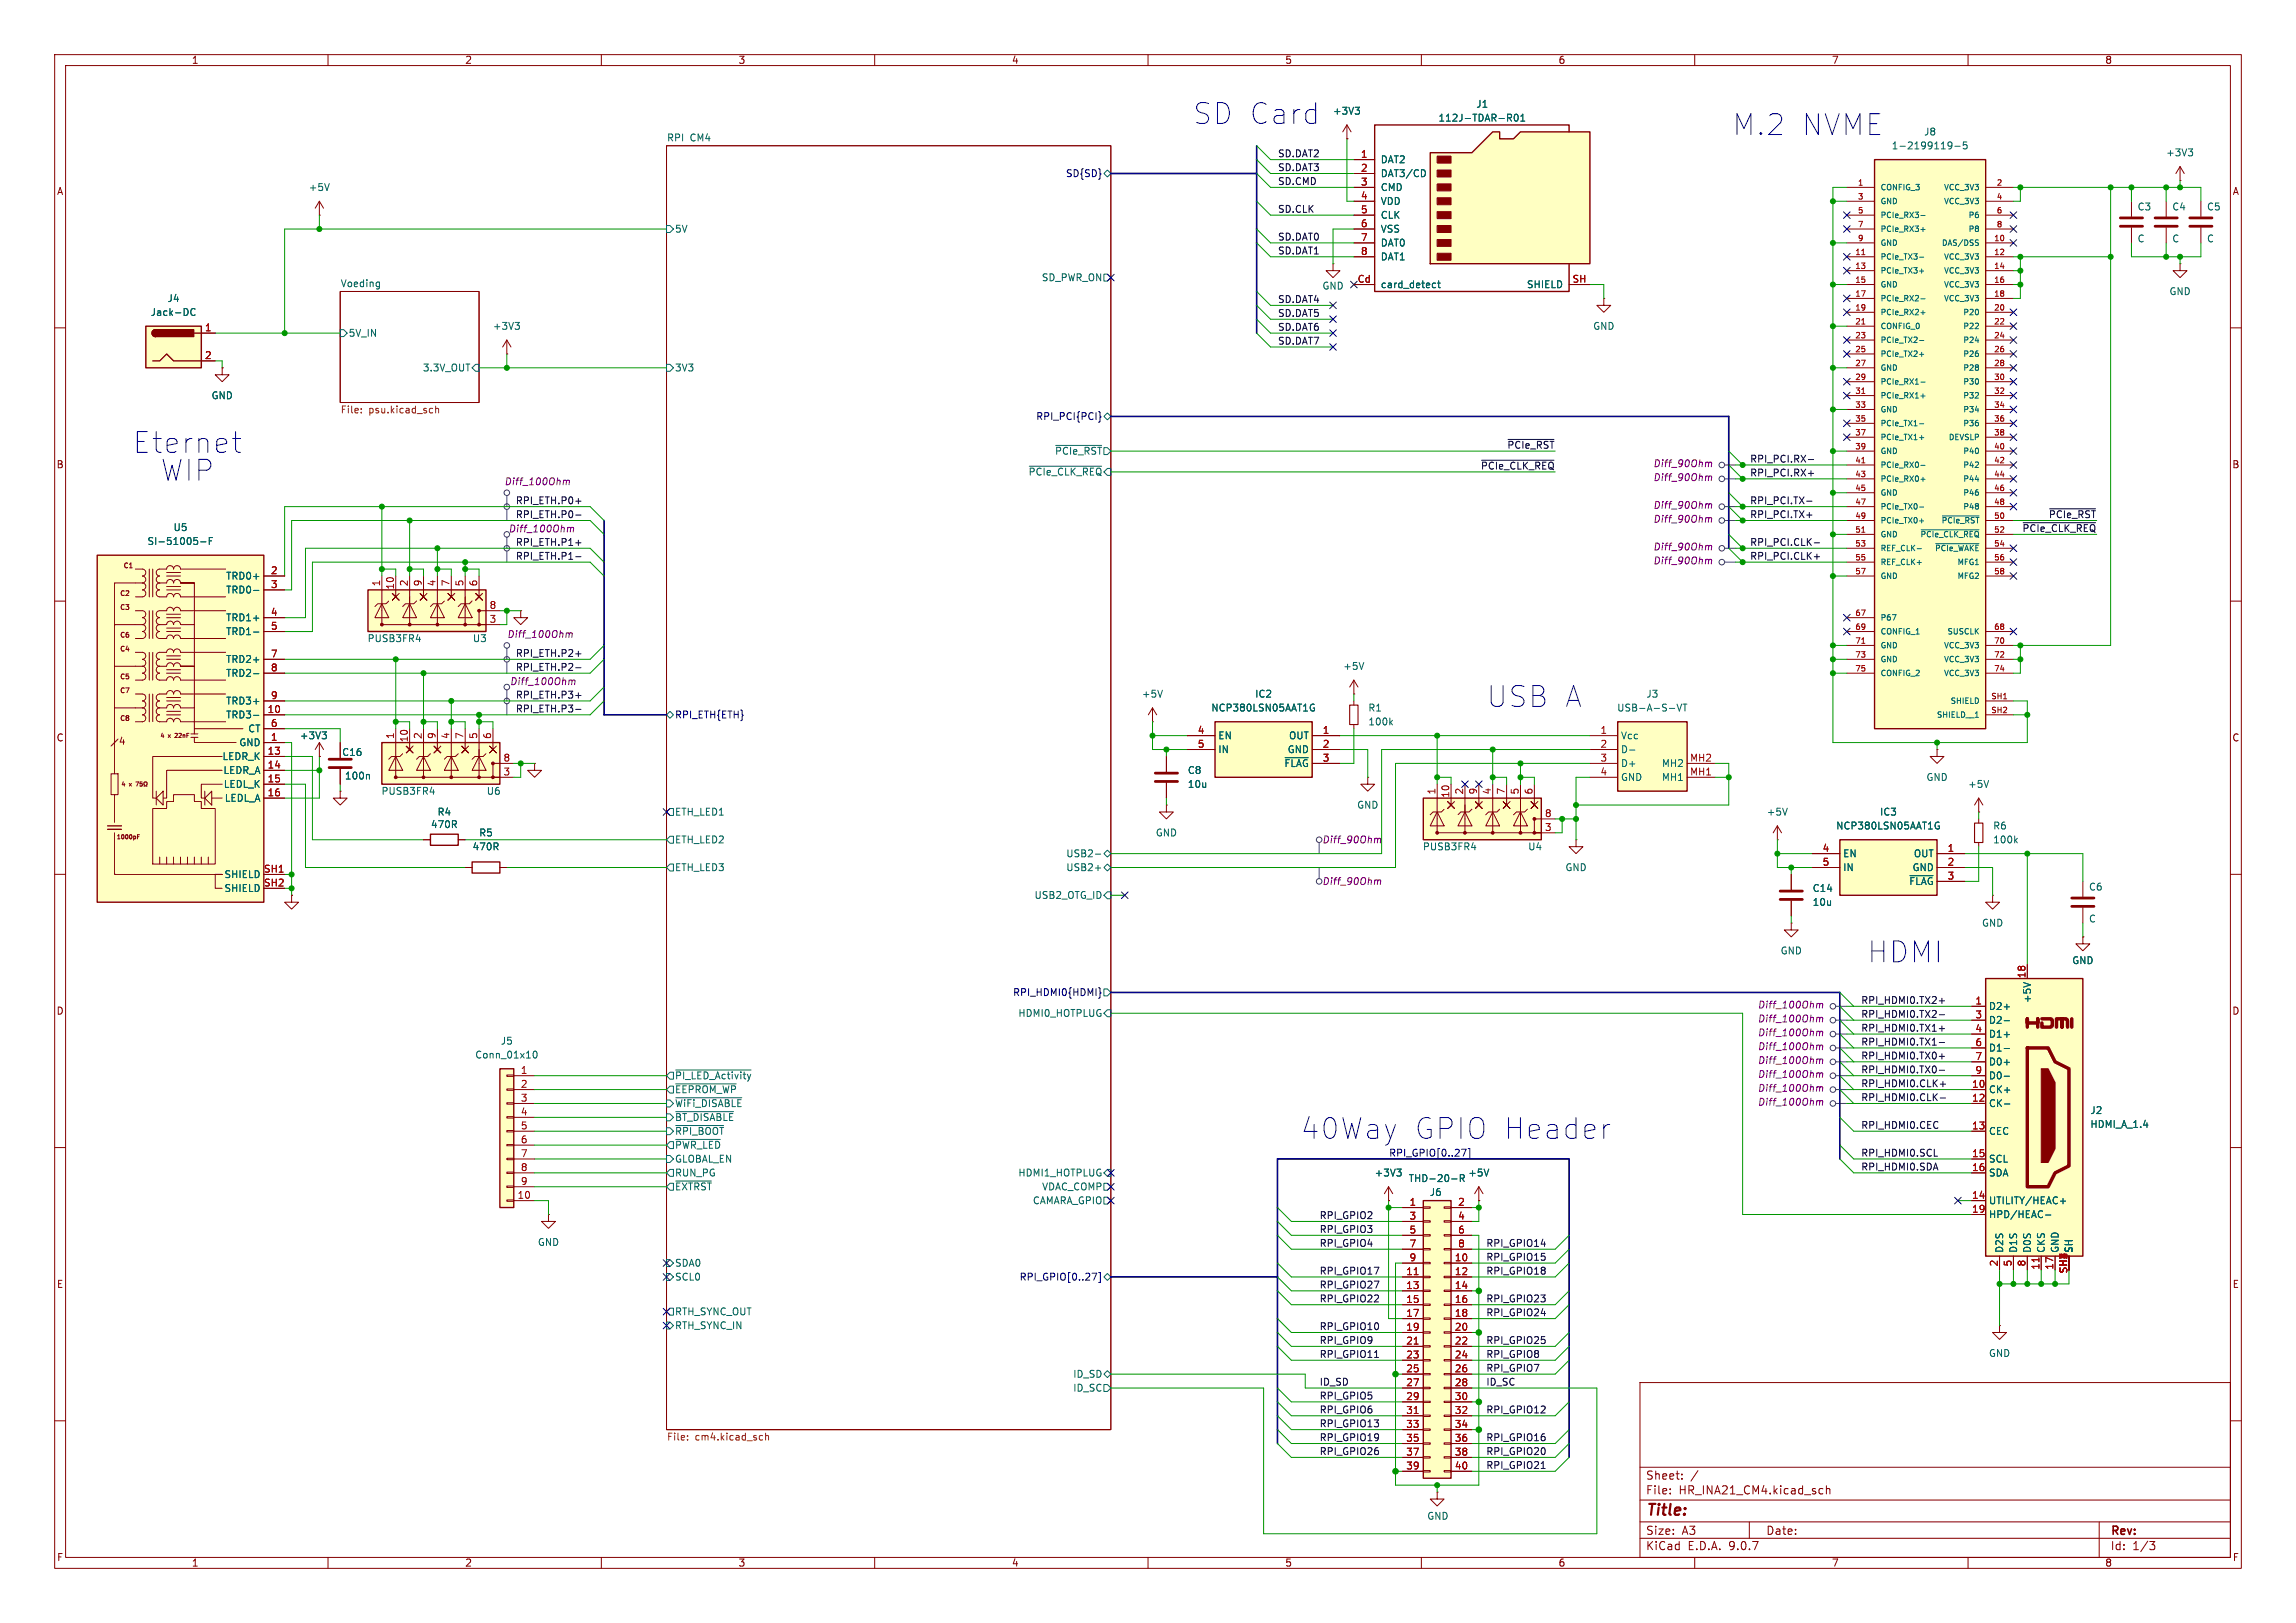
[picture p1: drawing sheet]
<svg xmlns="http://www.w3.org/2000/svg" width="420mm" height="297mm" viewBox="0 0 420 297" stroke-linecap="round" stroke-linejoin="round" font-family="sans-serif">
<defs><g id="words">
<g font-size="5.3" fill="#0000c2">
<text x="218.3" y="23">SD Card</text>
<text x="317" y="25">M.2 NVME</text>
<text x="24.4" y="83.2">Eternet</text>
<text x="29.5" y="88.2">WIP</text>
<text x="272" y="129.6">USB A</text>
<text x="341.7" y="176.4">HDMI</text>
<text x="237.7" y="208.8">40Way</text>
<text x="258.3" y="208.8">GPIO Header</text>
</g>
<text font-size="2.8" fill="#840000" x="301" y="277.9">Title:</text>
<g font-size="2.1" fill="#840000">
<text x="301" y="273.7">File:</text>
<text x="301" y="271">Sheet:</text>
<text x="307.1" y="273.7">HR_INA21_CM4.kicad_sch</text>
<text x="301" y="281.1">Size:</text>
<text x="307.6" y="281.1">A3</text>
<text x="323" y="281.1">Date:</text>
<text x="386" y="281.3">Rev:</text>
<text x="301" y="283.9">KiCad</text>
<text x="308.7" y="283.9">E.D.A.</text>
<text x="316.3" y="283.9">9.0.7</text>
<text x="386" y="283.9">Id:</text>
<text x="390.1" y="283.9">1/3</text>
</g>
<g font-size="1.8" fill="#840000">
<text x="35" y="11.9">1</text>
<text x="85" y="11.9">2</text>
<text x="135" y="11.9">3</text>
<text x="185" y="11.9">4</text>
<text x="235" y="11.9">5</text>
<text x="285" y="11.9">6</text>
<text x="335" y="11.9">7</text>
<text x="385" y="11.9">8</text>
<text x="10.3" y="35.9">A</text>
<text x="408.3" y="35.9">A</text>
<text x="10.3" y="85.9">B</text>
<text x="408.2" y="85.9">B</text>
<text x="10.3" y="135.9">C</text>
<text x="21.1" y="136.5">4</text>
<text x="408.2" y="135.9">C</text>
<text x="10.3" y="185.9">D</text>
<text x="408.2" y="185.9">D</text>
<text x="10.3" y="235.9">E</text>
<text x="408.3" y="235.9">E</text>
<text x="10.3" y="285.9">F</text>
<text x="35" y="286.9">1</text>
<text x="85" y="286.9">2</text>
<text x="135" y="286.9">3</text>
<text x="185" y="286.9">4</text>
<text x="235" y="286.9">5</text>
<text x="285" y="286.9">6</text>
<text x="335" y="286.9">7</text>
<text x="385" y="286.9">8</text>
<text x="408.3" y="285.9">F</text>
</g>
<g font-size="1.8" fill="#006464">
<text x="243.7" y="21.2">+3V3</text>
<text x="263" y="22.5">112J-TDAR-R01</text>
<text x="270" y="19.9">J1</text>
<text x="121.9" y="26">RPI</text>
<text x="126.2" y="26">CM4</text>
<text x="345.9" y="27.5">1-2199119-5</text>
<text x="351.9" y="25">J8</text>
<text x="396.1" y="28.8">+3V3</text>
<text x="56.4" y="35.2">+5V</text>
<text x="252.5" y="30.1">DAT2</text>
<text x="252.5" y="32.6">DAT3/CD</text>
<text x="252.5" y="35.2">CMD</text>
<text x="252.5" y="37.7">VDD</text>
<text x="252.5" y="40.2">CLK</text>
<text x="390.9" y="38.7">C3</text>
<text x="397.3" y="38.7">C4</text>
<text x="403.6" y="38.7">C5</text>
<text x="123.4" y="42.8">5V</text>
<text x="252.5" y="42.8">VSS</text>
<text x="252.5" y="45.3">DAT0</text>
<text x="252.5" y="47.9">DAT1</text>
<text x="390.9" y="44.6">C</text>
<text x="397.3" y="44.6">C</text>
<text x="403.6" y="44.6">C</text>
<text x="62.2" y="52.6">Voeding</text>
<text x="190.5" y="51.7">SD_PWR_ON</text>
<text x="241.8" y="53.2">GND</text>
<text x="252.5" y="52.9">card_detect</text>
<text x="279.2" y="52.9">SHIELD</text>
<text x="27.5" y="58">Jack-DC</text>
<text x="30.6" y="55.5">J4</text>
<text x="396.7" y="54.2">GND</text>
<text x="63.7" y="61.8">5V_IN</text>
<text x="90.1" y="60.6">+3V3</text>
<text x="291.3" y="60.6">GND</text>
<text x="77.3" y="68.2">3.3V_OUT</text>
<text x="123.4" y="68.2">3V3</text>
<text x="38.6" y="73.3">GND</text>
<text x="192.9" y="83.4">~{PCIe_RST}</text>
<text x="188.1" y="87.2">~{PCIe_CLK_REQ}</text>
<text x="26.9" y="99.9">SI-51005-F</text>
<text x="31.6" y="97.4">U5</text>
<text x="41.3" y="106.3">TRD0+</text>
<text x="41.3" y="108.8">TRD0-</text>
<text x="41.3" y="113.9">TRD1+</text>
<text x="41.3" y="116.4">TRD1-</text>
<text x="67.1" y="117.7">PUSB3FR4</text>
<text x="86.4" y="117.7">U3</text>
<text x="41.3" y="121.5">TRD2+</text>
<text x="41.3" y="124.1">TRD2-</text>
<text x="245.6" y="122.8">+5V</text>
<text x="41.3" y="129.1">TRD3+</text>
<text x="41.3" y="131.7">TRD3-</text>
<text x="208.8" y="127.9">+5V</text>
<text x="221.5" y="130.4">NCP380LSN05AAT1G</text>
<text x="229.5" y="127.9">IC2</text>
<text x="250.2" y="130.4">R1</text>
<text x="295.7" y="130.4">USB-A-S-VT</text>
<text x="301.1" y="127.9">J3</text>
<text x="43.7" y="136.8">GND</text>
<text x="45.3" y="134.2">CT</text>
<text x="54.8" y="135.5">+3V3</text>
<text x="222.8" y="135.5">EN</text>
<text x="235.7" y="135.5">OUT</text>
<text x="250.2" y="132.9">100k</text>
<text x="296.4" y="135.5">Vcc</text>
<text x="40.6" y="139.3">LEDR_K</text>
<text x="40.8" y="141.8">LEDR_A</text>
<text x="62.5" y="138.5">C16</text>
<text x="63" y="142.8">100n</text>
<text x="217.2" y="141.8">C8</text>
<text x="222.8" y="138">IN</text>
<text x="234.8" y="140.6">~{FLAG}</text>
<text x="235.4" y="138">GND</text>
<text x="296.4" y="138">D-</text>
<text x="296.4" y="140.6">D+</text>
<text x="296.4" y="143.1">GND</text>
<text x="303.9" y="140.6">MH2</text>
<text x="303.9" y="143.1">MH1</text>
<text x="352.3" y="143.1">GND</text>
<text x="40.8" y="144.4">LEDL_K</text>
<text x="41" y="146.9">LEDL_A</text>
<text x="69.7" y="145.6">PUSB3FR4</text>
<text x="79.9" y="149.5">R4</text>
<text x="88.9" y="145.6">U6</text>
<text x="123.4" y="149.5">ETH_LED1</text>
<text x="217.2" y="144.4">10u</text>
<text x="248.2" y="148.2">GND</text>
<text x="323.1" y="149.5">+5V</text>
<text x="343.8" y="149.5">IC3</text>
<text x="359.9" y="144.4">+5V</text>
<text x="78.7" y="151.7">470R</text>
<text x="86.3" y="155.8">470R</text>
<text x="87.6" y="153.3">R5</text>
<text x="123.4" y="154.5">ETH_LED2</text>
<text x="211.3" y="153.3">GND</text>
<text x="260.2" y="155.8">PUSB3FR4</text>
<text x="279.4" y="155.8">U4</text>
<text x="335.8" y="152">NCP380LSN05AAT1G</text>
<text x="364.5" y="152">R6</text>
<text x="364.5" y="154.5">100k</text>
<text x="41" y="160.9">SHIELD</text>
<text x="123.4" y="159.6">ETH_LED3</text>
<text x="194.9" y="159.6">USB2+</text>
<text x="194.9" y="157.1">USB2-</text>
<text x="286.3" y="159.6">GND</text>
<text x="337.1" y="157.1">EN</text>
<text x="337.1" y="159.6">IN</text>
<text x="349.7" y="159.6">GND</text>
<text x="350" y="157.1">OUT</text>
<text x="41" y="163.4">SHIELD</text>
<text x="189.1" y="164.7">USB2_OTG_ID</text>
<text x="331.5" y="163.4">C14</text>
<text x="331.5" y="166">10u</text>
<text x="349.1" y="162.2">~{FLAG}</text>
<text x="382" y="163.2">C6</text>
<text x="362.5" y="169.8">GND</text>
<text x="382" y="169">C</text>
<text x="325.6" y="174.9">GND</text>
<text x="379" y="176.6">GND</text>
<text x="363.7" y="185">D2+</text>
<text x="371.7" y="183.7" transform="rotate(-90 371.7 183.7)">+5V</text>
<text x="91.5" y="191.4">J5</text>
<text x="186.2" y="186.3">HDMI0_HOTPLUG</text>
<text x="363.7" y="187.6">D2-</text>
<text x="363.7" y="190.1">D1+</text>
<text x="86.8" y="193.9">Conn_01x10</text>
<text x="123.4" y="197.7">~{PI_LED_Activity}</text>
<text x="363.7" y="192.6">D1-</text>
<text x="363.7" y="195.2">D0+</text>
<text x="363.7" y="197.7">D0-</text>
<text x="123.4" y="200.3">~{EEPROM_WP}</text>
<text x="123.4" y="202.8">~{WiFi_DISABLE}</text>
<text x="363.7" y="200.3">CK+</text>
<text x="363.7" y="202.8">CK-</text>
<text x="123.4" y="207.9">~{RPI_BOOT}</text>
<text x="123.4" y="205.3">~{BT_DISABLE}</text>
<text x="363.7" y="207.9">CEC</text>
<text x="382.3" y="204.1">J2</text>
<text x="382.3" y="206.6">HDMI_A_1.4</text>
<text x="123.4" y="215.5">RUN_PG</text>
<text x="123.4" y="210.4">~{PWR_LED}</text>
<text x="123.4" y="213">GLOBAL_EN</text>
<text x="186.2" y="215.5">HDMI1_HOTPLUG</text>
<text x="251.4" y="215.5">+3V3</text>
<text x="268.5" y="215.5">+5V</text>
<text x="363.7" y="213">SCL</text>
<text x="363.7" y="215.5">SDA</text>
<text x="123.4" y="218">~{EXTRST}</text>
<text x="188.8" y="220.6">CAMARA_GPIO</text>
<text x="190.5" y="218">VDAC_COMP</text>
<text x="257.6" y="216.5">THD-20-R</text>
<text x="261.4" y="219">J6</text>
<text x="363.7" y="220.6">UTILITY/HEAC+</text>
<text x="363.7" y="223.1">HPD/HEAC-</text>
<text x="98.3" y="228.2">GND</text>
<text x="123.4" y="232">SDA0</text>
<text x="366.6" y="229.4" transform="rotate(-90 366.6 229.4)">D2S</text>
<text x="369.2" y="229.4" transform="rotate(-90 369.2 229.4)">D1S</text>
<text x="371.7" y="229.4" transform="rotate(-90 371.7 229.4)">D0S</text>
<text x="374.2" y="229.4" transform="rotate(-90 374.2 229.4)">CKS</text>
<text x="376.8" y="229.4" transform="rotate(-90 376.8 229.4)">GND</text>
<text x="379.3" y="229.4" transform="rotate(-90 379.3 229.4)">SH</text>
<text x="123.4" y="234.5">SCL0</text>
<text x="123.4" y="243.4">RTH_SYNC_IN</text>
<text x="123.4" y="240.9">RTH_SYNC_OUT</text>
<text x="363.7" y="248.5">GND</text>
<text x="196.2" y="254.9">ID_SC</text>
<text x="196.2" y="252.3">ID_SD</text>
<text x="261" y="278.3">GND</text>
</g>
<g font-size="1.8" fill="#0f0f0f">
<text x="233.7" y="28.9">SD.DAT2</text>
<text x="233.7" y="33.9">SD.CMD</text>
<text x="233.7" y="31.4">SD.DAT3</text>
<text x="233.7" y="39">SD.CLK</text>
<text x="233.7" y="44.1">SD.DAT0</text>
<text x="233.7" y="46.6">SD.DAT1</text>
<text x="233.7" y="58.1">SD.DAT5</text>
<text x="233.7" y="55.5">SD.DAT4</text>
<text x="233.7" y="60.6">SD.DAT6</text>
<text x="233.7" y="63.2">SD.DAT7</text>
<text x="275.6" y="82.2">~{PCIe_RST}</text>
<text x="270.8" y="86">~{PCIe_CLK_REQ}</text>
<text x="320" y="84.7">RPI_PCI.RX-</text>
<text x="320" y="87.3">RPI_PCI.RX+</text>
<text x="94.3" y="94.9">RPI_ETH.P0-</text>
<text x="94.3" y="92.4">RPI_ETH.P0+</text>
<text x="320" y="94.9">RPI_PCI.TX+</text>
<text x="320" y="92.4">RPI_PCI.TX-</text>
<text x="374.7" y="94.9">~{PCIe_RST}</text>
<text x="94.3" y="100">RPI_ETH.P1+</text>
<text x="320" y="100">RPI_PCI.CLK-</text>
<text x="369.9" y="97.4">~{PCIe_CLK_REQ}</text>
<text x="94.3" y="102.5">RPI_ETH.P1-</text>
<text x="320" y="102.5">RPI_PCI.CLK+</text>
<text x="94.3" y="122.8">RPI_ETH.P2-</text>
<text x="94.3" y="120.3">RPI_ETH.P2+</text>
<text x="94.3" y="127.9">RPI_ETH.P3+</text>
<text x="94.3" y="130.5">RPI_ETH.P3-</text>
<text x="340.4" y="183.8">RPI_HDMI0.TX2+</text>
<text x="340.4" y="186.3">RPI_HDMI0.TX2-</text>
<text x="340.4" y="188.9">RPI_HDMI0.TX1+</text>
<text x="340.4" y="191.4">RPI_HDMI0.TX1-</text>
<text x="340.4" y="194">RPI_HDMI0.TX0+</text>
<text x="340.4" y="196.5">RPI_HDMI0.TX0-</text>
<text x="340.4" y="199">RPI_HDMI0.CLK+</text>
<text x="340.4" y="201.6">RPI_HDMI0.CLK-</text>
<text x="340.4" y="206.7">RPI_HDMI0.CEC</text>
<text x="340.4" y="214.3">RPI_HDMI0.SDA</text>
<text x="340.4" y="211.7">RPI_HDMI0.SCL</text>
<text x="241.3" y="225.7">RPI_GPIO3</text>
<text x="241.3" y="223.2">RPI_GPIO2</text>
<text x="241.3" y="233.3">RPI_GPIO17</text>
<text x="241.3" y="228.3">RPI_GPIO4</text>
<text x="271.8" y="230.8">RPI_GPIO15</text>
<text x="271.8" y="228.3">RPI_GPIO14</text>
<text x="271.8" y="233.3">RPI_GPIO18</text>
<text x="241.3" y="238.4">RPI_GPIO22</text>
<text x="241.3" y="235.9">RPI_GPIO27</text>
<text x="271.8" y="238.4">RPI_GPIO23</text>
<text x="241.3" y="243.5">RPI_GPIO10</text>
<text x="271.8" y="241">RPI_GPIO24</text>
<text x="241.3" y="248.6">RPI_GPIO11</text>
<text x="241.3" y="246">RPI_GPIO9</text>
<text x="271.8" y="248.6">RPI_GPIO8</text>
<text x="271.8" y="251.1">RPI_GPIO7</text>
<text x="271.8" y="246">RPI_GPIO25</text>
<text x="241.3" y="256.2">RPI_GPIO5</text>
<text x="241.3" y="253.7">ID_SD</text>
<text x="271.8" y="253.7">ID_SC</text>
<text x="241.3" y="261.3">RPI_GPIO13</text>
<text x="241.3" y="258.7">RPI_GPIO6</text>
<text x="241.3" y="263.8">RPI_GPIO19</text>
<text x="271.8" y="263.8">RPI_GPIO16</text>
<text x="271.8" y="258.7">RPI_GPIO12</text>
<text x="241.3" y="266.4">RPI_GPIO26</text>
<text x="271.8" y="266.4">RPI_GPIO20</text>
<text x="271.8" y="268.9">RPI_GPIO21</text>
</g>
<g font-size="1.8" fill="#a90000">
<text x="248.8" y="29">1</text>
<text x="248.8" y="31.5">2</text>
<text x="248.8" y="34">3</text>
<text x="248.8" y="36.6">4</text>
<text x="248.8" y="39.1">5</text>
<text x="248.8" y="41.7">6</text>
<text x="248.8" y="44.2">7</text>
<text x="248.8" y="46.7">8</text>
<text x="248.2" y="51.8">Cd</text>
<text x="287.6" y="51.8">SH</text>
<text x="37.4" y="60.7">1</text>
<text x="37.4" y="65.8">2</text>
<text x="49.5" y="105.2">2</text>
<text x="49.5" y="107.7">3</text>
<text x="69.6" y="107.4" transform="rotate(-90 69.6 107.4)">1</text>
<text x="72.1" y="108" transform="rotate(-90 72.1 108)">10</text>
<text x="74.7" y="107.4" transform="rotate(-90 74.7 107.4)">2</text>
<text x="77.2" y="107.4" transform="rotate(-90 77.2 107.4)">9</text>
<text x="79.8" y="107.4" transform="rotate(-90 79.8 107.4)">4</text>
<text x="82.3" y="107.4" transform="rotate(-90 82.3 107.4)">7</text>
<text x="84.8" y="107.4" transform="rotate(-90 84.8 107.4)">5</text>
<text x="87.4" y="107.4" transform="rotate(-90 87.4 107.4)">6</text>
<text x="49.5" y="112.8">4</text>
<text x="89.5" y="111.5">8</text>
<text x="49.5" y="115.3">5</text>
<text x="89.5" y="114">3</text>
<text x="49.5" y="120.4">7</text>
<text x="49.5" y="122.9">8</text>
<text x="48.9" y="130.6">10</text>
<text x="49.5" y="128">9</text>
<text x="49.5" y="133.1">6</text>
<text x="49.5" y="135.6">1</text>
<text x="72.1" y="135.3" transform="rotate(-90 72.1 135.3)">1</text>
<text x="74.7" y="135.9" transform="rotate(-90 74.7 135.9)">10</text>
<text x="77.2" y="135.3" transform="rotate(-90 77.2 135.3)">2</text>
<text x="79.8" y="135.3" transform="rotate(-90 79.8 135.3)">9</text>
<text x="82.3" y="135.3" transform="rotate(-90 82.3 135.3)">4</text>
<text x="84.8" y="135.3" transform="rotate(-90 84.8 135.3)">7</text>
<text x="87.4" y="135.3" transform="rotate(-90 87.4 135.3)">5</text>
<text x="89.9" y="135.3" transform="rotate(-90 89.9 135.3)">6</text>
<text x="219" y="134.4">4</text>
<text x="219" y="136.9">5</text>
<text x="241.9" y="134.4">1</text>
<text x="241.9" y="136.9">2</text>
<text x="292.7" y="134.4">1</text>
<text x="292.7" y="136.9">2</text>
<text x="48.9" y="138.2">13</text>
<text x="48.9" y="140.7">14</text>
<text x="48.9" y="143.3">15</text>
<text x="92" y="139.4">8</text>
<text x="92" y="142">3</text>
<text x="241.9" y="139.4">3</text>
<text x="292.7" y="139.4">3</text>
<text x="292.7" y="142">4</text>
<text x="309.1" y="139.4">MH2</text>
<text x="309.1" y="142">MH1</text>
<text x="48.9" y="145.8">16</text>
<text x="262.6" y="145.5" transform="rotate(-90 262.6 145.5)">1</text>
<text x="265.2" y="146.1" transform="rotate(-90 265.2 146.1)">10</text>
<text x="267.7" y="145.5" transform="rotate(-90 267.7 145.5)">2</text>
<text x="270.3" y="145.5" transform="rotate(-90 270.3 145.5)">9</text>
<text x="272.8" y="145.5" transform="rotate(-90 272.8 145.5)">4</text>
<text x="275.3" y="145.5" transform="rotate(-90 275.3 145.5)">7</text>
<text x="277.9" y="145.5" transform="rotate(-90 277.9 145.5)">5</text>
<text x="280.4" y="145.5" transform="rotate(-90 280.4 145.5)">6</text>
<text x="282.5" y="149.6">8</text>
<text x="282.5" y="152.1">3</text>
<text x="333.3" y="156">4</text>
<text x="356.2" y="156">1</text>
<text x="48.2" y="159.8">SH1</text>
<text x="333.3" y="158.5">5</text>
<text x="356.2" y="158.5">2</text>
<text x="356.2" y="161">3</text>
<text x="48.2" y="162.3">SH2</text>
<text x="370.6" y="179.1" transform="rotate(-90 370.6 179.1)">18</text>
<text x="361.2" y="183.9">1</text>
<text x="361.2" y="186.4">3</text>
<text x="361.2" y="189">4</text>
<text x="361.2" y="191.5">6</text>
<text x="95.2" y="196.6">1</text>
<text x="361.2" y="194.1">7</text>
<text x="361.2" y="196.6">9</text>
<text x="95.2" y="199.1">2</text>
<text x="95.2" y="201.7">3</text>
<text x="360.6" y="199.1">10</text>
<text x="360.6" y="201.7">12</text>
<text x="95.2" y="204.2">4</text>
<text x="95.2" y="206.8">5</text>
<text x="95.2" y="209.3">6</text>
<text x="360.6" y="206.8">13</text>
<text x="95.2" y="211.8">7</text>
<text x="95.2" y="214.4">8</text>
<text x="360.6" y="211.8">15</text>
<text x="360.6" y="214.4">16</text>
<text x="94.6" y="219.5">10</text>
<text x="95.2" y="216.9">9</text>
<text x="257.7" y="220.7">1</text>
<text x="266.6" y="220.7">2</text>
<text x="360.6" y="219.5">14</text>
<text x="360.6" y="222">19</text>
<text x="257.7" y="223.3">3</text>
<text x="257.7" y="225.8">5</text>
<text x="266.6" y="223.3">4</text>
<text x="266.6" y="225.8">6</text>
<text x="257.1" y="233.4">11</text>
<text x="257.7" y="228.3">7</text>
<text x="257.7" y="230.9">9</text>
<text x="266" y="230.9">10</text>
<text x="266" y="233.4">12</text>
<text x="266.6" y="228.3">8</text>
<text x="365.5" y="231.8" transform="rotate(-90 365.5 231.8)">2</text>
<text x="368" y="231.8" transform="rotate(-90 368 231.8)">5</text>
<text x="370.6" y="231.8" transform="rotate(-90 370.6 231.8)">8</text>
<text x="373.1" y="232.5" transform="rotate(-90 373.1 232.5)">11</text>
<text x="375.7" y="232.5" transform="rotate(-90 375.7 232.5)">17</text>
<text x="378.2" y="233.1" transform="rotate(-90 378.2 233.1)">SH1</text>
<text x="378.2" y="230.7" transform="rotate(-90 378.2 230.7)">4</text>
<text x="257.1" y="236">13</text>
<text x="257.1" y="238.5">15</text>
<text x="266" y="236">14</text>
<text x="266" y="238.5">16</text>
<text x="257.1" y="241">17</text>
<text x="257.1" y="243.6">19</text>
<text x="266" y="241">18</text>
<text x="266" y="243.6">20</text>
<text x="257.1" y="246.1">21</text>
<text x="257.1" y="248.7">23</text>
<text x="257.1" y="251.2">25</text>
<text x="266" y="246.1">22</text>
<text x="266" y="248.7">24</text>
<text x="266" y="251.2">26</text>
<text x="257.1" y="253.7">27</text>
<text x="257.1" y="256.3">29</text>
<text x="266" y="253.7">28</text>
<text x="266" y="256.3">30</text>
<text x="257.1" y="258.8">31</text>
<text x="257.1" y="261.4">33</text>
<text x="257.1" y="263.9">35</text>
<text x="266" y="258.8">32</text>
<text x="266" y="261.4">34</text>
<text x="266" y="263.9">36</text>
<text x="257.1" y="266.4">37</text>
<text x="257.1" y="269">39</text>
<text x="266" y="266.4">38</text>
<text x="266" y="269">40</text>
</g>
<g font-size="1.8" fill="#000084">
<text x="194.9" y="32.6">SD{SD}</text>
<text x="189.4" y="77.1">RPI_PCI{PCI}</text>
<text x="123.4" y="131.7">RPI_ETH{ETH}</text>
<text x="185.2" y="182.5">RPI_HDMI0{HDMI}</text>
<text x="254" y="211.7">RPI_GPIO[0..27]</text>
<text x="186.4" y="234.5">RPI_GPIO[0..27]</text>
</g>
<g font-size="1.8" fill="#725600">
<text x="62.2" y="76">File:</text>
<text x="67.5" y="76">psu.kicad_sch</text>
<text x="121.9" y="263.9">File:</text>
<text x="127.1" y="263.9">cm4.kicad_sch</text>
</g>
<g font-size="1.8" fill="#840084">
<text x="92.2" y="89">Diff_100Ohm</text>
<text x="302.3" y="88.2">Diff_90Ohm</text>
<text x="302.3" y="85.7">Diff_90Ohm</text>
<text x="302.3" y="95.9">Diff_90Ohm</text>
<text x="302.3" y="93.3">Diff_90Ohm</text>
<text x="93" y="97.6">Diff_100Ohm</text>
<text x="302.3" y="100.9">Diff_90Ohm</text>
<text x="302.3" y="103.5">Diff_90Ohm</text>
<text x="92.7" y="116.9">Diff_100Ohm</text>
<text x="93.2" y="125.6">Diff_100Ohm</text>
<text x="241.8" y="154.5">Diff_90Ohm</text>
<text x="241.8" y="162.2">Diff_90Ohm</text>
<text x="321.5" y="184.8">Diff_100Ohm</text>
<text x="321.5" y="187.3">Diff_100Ohm</text>
<text x="321.5" y="189.8">Diff_100Ohm</text>
<text x="321.5" y="194.9">Diff_100Ohm</text>
<text x="321.5" y="192.4">Diff_100Ohm</text>
<text x="321.5" y="197.5">Diff_100Ohm</text>
<text x="321.5" y="200">Diff_100Ohm</text>
<text x="321.5" y="202.5">Diff_100Ohm</text>
</g>
<g font-size="1.4" fill="#a90000">
<text x="339.7" y="34">1</text>
<text x="365.1" y="34">2</text>
<text x="339.7" y="36.6">3</text>
<text x="339.7" y="39.1">5</text>
<text x="339.7" y="41.7">7</text>
<text x="365.1" y="39.1">6</text>
<text x="365.1" y="41.7">8</text>
<text x="365.1" y="36.6">4</text>
<text x="339.3" y="46.7">11</text>
<text x="339.7" y="44.2">9</text>
<text x="364.7" y="44.2">10</text>
<text x="364.7" y="46.7">12</text>
<text x="339.3" y="49.3">13</text>
<text x="339.3" y="51.8">15</text>
<text x="364.7" y="49.3">14</text>
<text x="364.7" y="51.8">16</text>
<text x="339.3" y="54.4">17</text>
<text x="339.3" y="56.9">19</text>
<text x="339.3" y="59.4">21</text>
<text x="364.7" y="56.9">20</text>
<text x="364.7" y="59.4">22</text>
<text x="364.7" y="54.4">18</text>
<text x="339.3" y="62">23</text>
<text x="339.3" y="64.5">25</text>
<text x="364.7" y="62">24</text>
<text x="364.7" y="64.5">26</text>
<text x="339.3" y="67.1">27</text>
<text x="339.3" y="69.6">29</text>
<text x="364.7" y="67.1">28</text>
<text x="364.7" y="69.6">30</text>
<text x="339.3" y="72.1">31</text>
<text x="339.3" y="74.7">33</text>
<text x="339.3" y="77.2">35</text>
<text x="364.7" y="72.1">32</text>
<text x="364.7" y="74.7">34</text>
<text x="364.7" y="77.2">36</text>
<text x="339.3" y="79.8">37</text>
<text x="339.3" y="82.3">39</text>
<text x="364.7" y="82.3">40</text>
<text x="364.7" y="79.8">38</text>
<text x="339.3" y="84.8">41</text>
<text x="339.3" y="87.4">43</text>
<text x="339.3" y="89.9">45</text>
<text x="364.7" y="84.8">42</text>
<text x="364.7" y="87.4">44</text>
<text x="364.7" y="89.9">46</text>
<text x="339.3" y="92.5">47</text>
<text x="339.3" y="95">49</text>
<text x="364.7" y="92.5">48</text>
<text x="364.7" y="95">50</text>
<text x="339.3" y="97.5">51</text>
<text x="339.3" y="100.1">53</text>
<text x="364.7" y="97.5">52</text>
<text x="364.7" y="100.1">54</text>
<text x="339.3" y="102.6">55</text>
<text x="339.3" y="105.2">57</text>
<text x="364.7" y="102.6">56</text>
<text x="364.7" y="105.2">58</text>
<text x="339.3" y="112.8">67</text>
<text x="339.3" y="115.3">69</text>
<text x="339.3" y="117.9">71</text>
<text x="364.7" y="115.3">68</text>
<text x="364.7" y="117.9">70</text>
<text x="339.3" y="120.4">73</text>
<text x="339.3" y="122.9">75</text>
<text x="364.7" y="120.4">72</text>
<text x="364.7" y="122.9">74</text>
<text x="364.1" y="128">SH1</text>
<text x="364.1" y="130.6">SH2</text>
</g>
<g font-size="1.4" fill="#006464">
<text x="343.9" y="35">CONFIG_3</text>
<text x="355.5" y="35">VCC_3V3</text>
<text x="343.9" y="37.6">GND</text>
<text x="343.9" y="40.1">PCIe_RX3-</text>
<text x="355.5" y="37.6">VCC_3V3</text>
<text x="360" y="40.1">P6</text>
<text x="343.9" y="42.6">PCIe_RX3+</text>
<text x="343.9" y="45.2">GND</text>
<text x="343.9" y="47.7">PCIe_TX3-</text>
<text x="355.1" y="45.2">DAS/DSS</text>
<text x="355.5" y="47.7">VCC_3V3</text>
<text x="360" y="42.6">P8</text>
<text x="343.9" y="50.3">PCIe_TX3+</text>
<text x="343.9" y="52.8">GND</text>
<text x="355.5" y="50.3">VCC_3V3</text>
<text x="355.5" y="52.8">VCC_3V3</text>
<text x="343.9" y="55.3">PCIe_RX2-</text>
<text x="343.9" y="57.9">PCIe_RX2+</text>
<text x="355.5" y="55.3">VCC_3V3</text>
<text x="359" y="57.9">P20</text>
<text x="343.9" y="60.4">CONFIG_0</text>
<text x="343.9" y="63">PCIe_TX2-</text>
<text x="343.9" y="65.5">PCIe_TX2+</text>
<text x="359" y="60.4">P22</text>
<text x="359" y="63">P24</text>
<text x="359" y="65.5">P26</text>
<text x="343.9" y="68">GND</text>
<text x="343.9" y="70.6">PCIe_RX1-</text>
<text x="359" y="68">P28</text>
<text x="359" y="70.6">P30</text>
<text x="343.9" y="73.1">PCIe_RX1+</text>
<text x="343.9" y="75.7">GND</text>
<text x="359" y="73.1">P32</text>
<text x="359" y="75.7">P34</text>
<text x="343.9" y="78.2">PCIe_TX1-</text>
<text x="343.9" y="80.7">PCIe_TX1+</text>
<text x="343.9" y="83.3">GND</text>
<text x="356.3" y="80.7">DEVSLP</text>
<text x="359" y="78.2">P36</text>
<text x="359" y="83.3">P40</text>
<text x="343.9" y="85.8">PCIe_RX0-</text>
<text x="343.9" y="88.4">PCIe_RX0+</text>
<text x="359" y="85.8">P42</text>
<text x="359" y="88.4">P44</text>
<text x="343.9" y="90.9">GND</text>
<text x="343.9" y="93.4">PCIe_TX0-</text>
<text x="343.9" y="96">PCIe_TX0+</text>
<text x="355" y="96">~{PCIe_RST}</text>
<text x="359" y="90.9">P46</text>
<text x="359" y="93.4">P48</text>
<text x="343.9" y="98.5">GND</text>
<text x="343.9" y="101.1">REF_CLK-</text>
<text x="351.2" y="98.5">~{PCIe_CLK_REQ}</text>
<text x="353.8" y="101.1">~{PCIe_WAKE}</text>
<text x="343.9" y="103.6">REF_CLK+</text>
<text x="343.9" y="106.1">GND</text>
<text x="357.9" y="103.6">MFG1</text>
<text x="357.9" y="106.1">MFG2</text>
<text x="343.9" y="113.8">P67</text>
<text x="343.9" y="116.3">CONFIG_1</text>
<text x="343.9" y="118.8">GND</text>
<text x="355.5" y="118.8">VCC_3V3</text>
<text x="356.1" y="116.3">SUSCLK</text>
<text x="343.9" y="121.4">GND</text>
<text x="343.9" y="123.9">CONFIG_2</text>
<text x="355.5" y="121.4">VCC_3V3</text>
<text x="355.5" y="123.9">VCC_3V3</text>
<text x="354.2" y="131.5">SHIELD__1</text>
<text x="356.7" y="129">SHIELD</text>
</g>
<g font-size="1.2" fill="#840000">
<text x="22.5" y="104.2">C1</text>
<text x="21.9" y="109.3">C2</text>
<text x="21.9" y="111.8">C3</text>
<text x="21.9" y="116.9">C6</text>
<text x="21.9" y="119.4">C4</text>
<text x="21.9" y="124.5">C5</text>
<text x="21.9" y="127">C7</text>
<text x="21.9" y="132.1">C8</text>
</g>
<g font-size="1.1" fill="#840000">
<text x="29.2" y="135.2">4</text>
<text x="30.8" y="135.2">x</text>
<text x="32.3" y="135.2">22nF</text>
<text x="22.1" y="144.1">4</text>
<text x="23.7" y="144.1">x</text>
<text x="21.2" y="153.8">1000pF</text>
</g>
</g></defs>
<g fill="none" stroke="#840000" stroke-width=".18">
<path d="M10 10h400v277h-400zM12 12h396v273h-396zM60 10v2M110 10v2M160 10v2M210 10v2M260 10v2M310 10v2M360 10v2M121.9 26.7h81.3v234.9h-81.3zM62.2 53.3h25.4v20.4h-25.4zM10 60h2"/>
<path d="M408 60h2M10 110h2M408 110h2M247.6 127h.1M247.6 124.5l-.7 1.2M247.6 124.5l.8 1.2M247.6 124.5v2.5M247.6 128.3v.7M247.6 132.6v.8M10 160h2M77.5 153.7h1.2M83.8 153.7h1.3"/>
<path d="M408 160h2M10 210h2M408 210h2M100.3 222.2v1.3h1.3l-1.3 1.3-1.2-1.3h1.2M100.3 222.2h.1M300 253h108v32h-108zM10 260h2M300 278.5h108M300 274.5h108M300 268.5h108M305.5 273.2v.2M305.5 272.5v.1"/>
<path d="M307.7 270.5v.2M307.7 269.8v.1M310.6 269.1l-1.3 1.9M320 278.5v3M333 272.4l.4 .1M333.4 273.3l-.4 .1M334.1 272.5l.2-.1 .4 .1v.9M334.1 271.9v1.5M384 278.5v6.5M408 260h2M60 285v2M110 285v2"/>
<path d="M160 285v2M210 285v2M260 285v2M300 281.5h108M310 285v2M360 285v2M393.2 282.1h1l-.5 .6 .4 .1 .1 .5-.3 .3h-.5"/>
</g>
<g fill="none" stroke="#006464" stroke-width=".18">
<path d="M201.9 31.8l.7-.7 .6 .7-.6 .6zM69 51.6l.4 .1M69.4 51.6v1l-.2 .3M69.4 52.4l-.4 .1M121.9 41.3h.7l.6 .6-.6 .6h-.7zM201.9 50.2h.7l.6 .6-.6 .6h-.7zM62.2 60.3h.7l.6 .7-.6 .6h-.7zM87 66.7h.6v1.2h-.6l-.6-.6zM121.9 66.7h.7l.6 .6-.6 .6h-.7zM201.9 76.2l.7-.6 .6 .6-.6 .6zM188.3 85.3h13.2M193.1 81.5h8.4"/>
<path d="M121.9 130.8l.7-.6 .6 .6-.6 .6zM249.5 121.2l-.5 1.3M254.4 132.2l.3 .5M254.7 131.8l-.5 .5M122.6 158.1h.6v1.3h-.6l-.7-.6zM122.6 148h.6v1.2h-.6l-.7-.6zM122.6 153h.6v1.3h-.6l-.7-.6zM200.4 158.8h.9M200.4 156.3h.9M201.9 158.8l.7-.7 .6 .7-.6 .6zM202.6 155.6l.6 .6-.6 .6-.7-.6zM202.6 163.2h.6v1.3h-.6l-.7-.7z"/>
<path d="M122.6 196.2h.6v1.3h-.6l-.7-.6zM122.6 198.8h.6v1.2h-.6l-.7-.6zM123.6 195.8h13.8M123.6 198.3h11.1M201.9 181h.7l.6 .6-.6 .6h-.7zM202.6 184.8h.6v1.3h-.6l-.7-.7zM121.9 201.3h.7l.6 .6-.6 .7h-.7zM121.9 206.4h.7l.6 .6-.6 .6h-.7zM121.9 203.8h.7l.6 .7-.6 .6h-.7zM121.9 211.5h.7l.6 .6-.6 .6h-.7zM122.6 214h.6v1.3h-.6l-.7-.7zM122.6 216.5h.6v1.3h-.6l-.7-.6z"/>
<path d="M122.6 208.9h.6v1.3h-.6l-.7-.6zM123.6 216.1h6.5M123.6 208.5h8.2M123.6 200.9h12.1M123.6 206h8.8M123.6 203.4h10.6M201.9 219.1h.7l.6 .6-.6 .6h-.7zM201.9 216.5h.7l.6 .7-.6 .6h-.7zM202.6 214h.6v1.3h-.6l-.7-.7zM121.9 230.5h.7l.6 .6-.6 .7h-.7zM121.9 233h.7l.6 .7-.6 .6h-.7zM122.6 239.4h.6v1.3h-.6l-.7-.7z"/>
<path d="M201.9 233.7l.7-.7 .6 .7-.6 .6zM121.9 241.9h.7l.6 .7-.6 .6h-.7zM201.9 253.4h.7l.6 .6-.6 .6h-.7zM201.9 251.5l.7-.7 .6 .7-.6 .6z"/>
</g>
<path d="M66.1 75.4v.2M66.1 74.8v.1M79.7 74.3v1.3M79.7 74.8l.2-.1 .3 .1v.8M125.8 263.4v.1M125.8 262.7v.2M139.1 262.7h.4M139.5 263.5h-.4M140 262.8l.2-.1h.3l.1 .8M140 262.3v1.2" fill="none" stroke="#725600" stroke-width=".18"/>
<path d="M201 75.3l.2 .2v.6l.2 .2-.2 .2v.6l-.2 .2M201 180.7l.2 .2v.6l.2 .2-.2 .2v.6l-.2 .2M199.8 233h.8l-.5 1.3M201 232.9h.3v1.8h-.3" fill="none" stroke="#000084" stroke-width=".18"/>
<path d="M78.7 152.7h5.1v2h-5.1z" fill="none" stroke="#840000" stroke-width=".25"/>
<path d="M246.9 129h1.5v3.6h-1.5z" fill="none" stroke="#840000" stroke-width=".2"/>
<path d="M261.6 27.9h7.6l3.8-3.8h1.3v1.3h2.6l1.2-1.3h12.7v24.2h-29.2z" fill="#ffffc2"/>
<path d="M261.6 27.9h7.6l3.8-3.8h1.3v1.3h2.6l1.2-1.3h12.7v24.2h-29.2zM287 24.1v-1.2h-35.5v30.4h35.5v-5" fill="none" stroke="#840000" stroke-width=".25"/>
<g fill="#840000" stroke="#840000" stroke-width=".18">
<path d="M262.9 28.6h2.5v1.2h-2.5z"/>
<path d="M262.9 31.1h2.5v1.3h-2.5z"/>
<path d="M262.9 33.7h2.5v1.2h-2.5z"/>
<path d="M262.9 36.2h2.5v1.3h-2.5z"/>
<path d="M262.9 38.7h2.5v1.3h-2.5z"/>
<path d="M262.9 41.3h2.5v1.2h-2.5z"/>
<path d="M262.9 43.8h2.5v1.3h-2.5z"/>
<path d="M262.9 46.4h2.5v1.2h-2.5z"/>
</g>
<g fill="none" stroke="#840000" stroke-width=".18">
<path d="M246.4 25.4h.1M246.4 22.9l-.8 1.2M246.4 22.9l.7 1.2M246.4 22.9v2.5M247.6 29.2h3.9M247.6 31.8h3.9M247.6 34.3h3.9M247.6 36.8h3.9M247.6 39.4h3.9M243.8 48.3v1.2h1.3l-1.3 1.3-1.2-1.3h1.2M243.8 48.3h.1M247.6 41.9h3.9"/>
<path d="M247.6 44.5h3.9M247.6 47h3.9M247.6 52.1h3.9M287 52.1h3.8"/>
</g>
<path d="M247.9 19.6h.8l-.4 .5M248.4 20.1l.3 .3v.3l-.3 .2M260.5 31.1l.2 .5-.2 .7M276.1 21.6l.4 .6M276.3 20.9l.2 .2-.1 .3-.1 .2M277.1 21l.2-.1a.68 .68 0 0 1 .4 .6 .68 .68 0 0 1-.4 .7l-.3-.5zM278.2 22.2h.7M278.2 21.3l.4-.4v1.3M262.3 51.8l.3 .1M262.6 52.6h-.3M263 51.8h.5M263.2 51.4v1.1l.3 .1" fill="none" stroke="#006464" stroke-width=".18"/>
<path d="M69.8 135.9h21.6v7.6h-21.6z" fill="#ffffc2"/>
<path d="M69.8 135.9h21.6v7.6h-21.6z" fill="none" stroke="#840000" stroke-width=".25"/>
<g fill="none" stroke="#840000" stroke-width=".18">
<path d="M72.4 133.4v8.8h15.2M72.4 138.4l1.3 2.6h-2.6zM73.7 137.9l-.5 .5h-1.6l-.5 .5M74.9 133.4v3.8l-.6-.7 1.3 1.3-.7-.6-.6 .6 1.3-1.3M77.5 138.4l1.2 2.6h-2.5zM77.5 133.4v8.8M78.7 137.9l-.5 .5h-1.5l-.5 .5M80 133.4v3.8l-.6-.7 1.2 1.3-.6-.6-.6 .6 1.2-1.3M82.5 133.4v8.8M82.5 138.4l1.3 2.6h-2.5zM83.8 137.9l-.5 .5h-1.5l-.5 .5M85.1 133.4v3.8l-.6-.7 1.2 1.3-.6-.6-.6 .6 1.2-1.3"/>
<path d="M87.6 138.4l1.3 2.6h-2.5zM87.6 133.4v8.8M88.9 137.9l-.5 .5h-1.5l-.5 .5M90.2 133.4v3.8l-.7-.7 1.3 1.3-.6-.6-.7 .6 1.3-1.3M94 139.7h-3.8v2.5h1.2h-3.8M91.4 142.2h2.6"/>
</g>
<g fill="#840000" stroke="#840000" stroke-width=".18">
<circle cx="90.2" cy="139.7" r=".25"/>
<circle cx="72.4" cy="142.2" r=".25"/>
<circle cx="77.5" cy="142.2" r=".25"/>
<circle cx="82.5" cy="142.2" r=".25"/>
<circle cx="87.6" cy="142.2" r=".25"/>
<circle cx="90.2" cy="142.2" r=".25"/>
</g>
<path d="M78.7 144.9h.8" fill="none" stroke="#006464" stroke-width=".18"/>
<path d="M260.3 146.1h21.6v7.6h-21.6z" fill="#ffffc2"/>
<path d="M86.4 157.7h5v2.1h-5zM260.3 146.1h21.6v7.6h-21.6z" fill="none" stroke="#840000" stroke-width=".25"/>
<g fill="none" stroke="#840000" stroke-width=".18">
<path d="M58.4 138.4h.1M58.4 135.9l.8 1.3M58.4 135.9l-.7 1.3M58.4 135.9v2.5M62.2 135.9v2.8M62.2 140.7v2.8M85.1 158.8h1.3M91.4 158.8h1.3M262.9 143.5v8.9h15.2M262.9 148.6l1.3 2.5h-2.6zM264.2 148.1l-.5 .5h-1.6l-.5 .5M265.4 143.5v3.8l-.6-.6 1.3 1.3-.7-.7-.6 .7 1.3-1.3"/>
<path d="M268 148.6l1.2 2.5h-2.5zM268 143.5v8.9M269.2 148.1l-.5 .5h-1.5l-.5 .5M270.5 143.5v3.8l-.6-.6 1.2 1.3-.6-.7-.6 .7 1.2-1.3M273 143.5v8.9M273 148.6l1.3 2.5h-2.5zM274.3 148.1l-.5 .5h-1.5l-.5 .5M275.6 143.5v3.8l-.6-.6 1.2 1.3-.6-.7-.6 .7 1.2-1.3M278.1 148.6l1.3 2.5h-2.5zM278.1 143.5v8.9M279.4 148.1l-.5 .5h-1.5l-.5 .5M280.7 143.5v3.8l-.7-.6 1.3 1.3-.6-.7-.7 .7 1.3-1.3"/>
<path d="M281.9 152.4h2.6M284.5 149.9h-3.8v2.5h1.2h-3.8M53.3 163.8v1.3h-1.2l1.2 1.3 1.3-1.3h-1.3M53.3 163.8h.1M254 219.7h.1M254 217.2l-.8 1.2M254 217.2l.8 1.2M254 217.2v2.5M270.5 219.7h.1M270.5 217.2v2.5M270.5 217.2l-.8 1.2M270.5 217.2l.8 1.2"/>
</g>
<g fill="#840000" stroke="#840000" stroke-width=".18">
<circle cx="280.7" cy="149.9" r=".25"/>
<circle cx="262.9" cy="152.4" r=".25"/>
<circle cx="268" cy="152.4" r=".25"/>
<circle cx="273" cy="152.4" r=".25"/>
<circle cx="278.1" cy="152.4" r=".25"/>
<circle cx="280.7" cy="152.4" r=".25"/>
</g>
<path d="M58.9 133.9h.8l-.4 .5M59.5 134.4l.2 .3v.3l-.2 .2M67.4 141.7l.2 .2v.7M269.2 155.1h.8M255.5 213.9h.8l-.4 .5M256.1 214.4l.2 .3v.3l-.2 .2M272.3 213.9l-.4 1.3" fill="none" stroke="#006464" stroke-width=".18"/>
<path d="M60.2 138.9h4.1M60.2 140.5h4.1" fill="none" stroke="#840000" stroke-width=".51"/>
<path d="M363.2 179.1h17.8v50.8h-17.8z" fill="#ffffc2"/>
<path d="M370.8 188v-1.6v.8h1.9v-.8v1.6M370.8 191.8h3.8l1.3 2.5 2.6 1.3v17.8l-2.6 1.2-1.3 2.6h-3.8zM373.5 186.4h1.7l.2 .3v1l-.2 .3h-1.7v-.8M376.2 188v-1.6h1v1.6v-1.6h.8l.2 .3v1.3M379 186.4v1.6" fill="none" stroke="#840000" stroke-width=".63"/>
<path d="M363.2 179.1h17.8v50.8h-17.8z" fill="none" stroke="#840000" stroke-width=".25"/>
<path d="M373.4 195.6h1.2l1.3 2.5v12.1l-1.3 2.5h-1.2z" fill="#840000" stroke="#840000" stroke-width=".18"/>
<g fill="none" stroke="#840000" stroke-width=".18">
<path d="M58.4 39.4h.1M58.4 36.8l-.7 1.3M58.4 36.8l.8 1.3M58.4 36.8v2.6M402.6 36.8v2.8M402.6 41.7v2.8M95.2 111.8v1.2h1.3l-1.3 1.3-1.2-1.3h1.2M95.2 111.8h.1M370.8 176.5v2.6M360.7 184.2h2.5M360.7 186.7h2.5M360.7 189.2h2.5"/>
<path d="M360.7 191.8h2.5M360.7 194.3h2.5M360.7 196.9h2.5M360.7 199.4h2.5M360.7 201.9h2.5M360.7 207h2.5M360.7 212.1h2.5M360.7 214.6h2.5M360.7 219.7h2.5M360.7 222.2h2.5M365.8 229.9v2.5M368.3 229.9v2.5"/>
<path d="M370.8 229.9v2.5M373.4 229.9v2.5M375.9 229.9v2.5"/>
</g>
<path d="M60.2 33.6l-.4 1.3M370.1 179.8l1.3 .4M366.6 184.2h1M366.6 186.8h1M366.6 189.3h1M366.6 191.9h1M366.6 194.4h1M366.6 196.9h1M366.7 202h.9M376.9 219.8h1M377.4 219.3v1M374.2 222.3h.9" fill="none" stroke="#006464" stroke-width=".18"/>
<path d="M373 230.2v.7" fill="none" stroke="#a90000" stroke-width=".18"/>
<path d="M400.6 39.9h4M400.6 41.4h4" fill="none" stroke="#840000" stroke-width=".51"/>
<path d="M67.3 108h21.6v7.6h-21.6z" fill="#ffffc2"/>
<path d="M67.3 108h21.6v7.6h-21.6z" fill="none" stroke="#840000" stroke-width=".25"/>
<g fill="none" stroke="#840000" stroke-width=".18">
<path d="M69.8 105.4v8.9h15.3M69.8 110.5l1.3 2.5h-2.5zM71.1 110l-.5 .5h-1.5l-.5 .5M72.4 105.4v3.8l-.6-.6 1.2 1.3-.6-.7-.6 .7 1.2-1.3M74.9 110.5l1.3 2.5h-2.5zM74.9 105.4v8.9M76.2 110l-.5 .5h-1.5l-.5 .5M77.5 105.4v3.8l-.7-.6 1.3 1.3-.6-.7-.7 .7 1.3-1.3M80 105.4v8.9M80 110.5l1.3 2.5h-2.6zM81.3 110l-.5 .5h-1.6l-.5 .5M82.5 105.4v3.8l-.6-.6 1.3 1.3-.7-.7-.6 .7 1.3-1.3"/>
<path d="M85.1 110.5l1.3 2.5h-2.6zM85.1 105.4v8.9M86.4 110l-.5 .5h-1.6l-.5 .5M87.6 105.4v3.8l-.6-.6 1.3 1.3-.7-.7-.6 .7 1.3-1.3M88.9 114.3h2.5M91.4 111.8h-3.8v2.5h1.3h-3.8"/>
</g>
<g fill="#840000" stroke="#840000" stroke-width=".18">
<circle cx="87.6" cy="111.8" r=".25"/>
<circle cx="69.8" cy="114.3" r=".25"/>
<circle cx="74.9" cy="114.3" r=".25"/>
<circle cx="80" cy="114.3" r=".25"/>
<circle cx="85.1" cy="114.3" r=".25"/>
<circle cx="87.6" cy="114.3" r=".25"/>
</g>
<path d="M76.1 117h.8" fill="none" stroke="#006464" stroke-width=".18"/>
<path d="M295.9 132.1h12.7v12.7h-12.7z" fill="#ffffc2"/>
<path d="M295.9 132.1h12.7v12.7h-12.7z" fill="none" stroke="#840000" stroke-width=".25"/>
<g fill="none" stroke="#840000" stroke-width=".18">
<path d="M396.2 36.8v2.8M398.8 33h.1M398.8 30.5l-.8 1.3M398.8 30.5l.7 1.3M398.8 30.5v2.5M293.4 54.6v1.3h1.2l-1.2 1.3-1.3-1.3h1.3M293.4 54.6h.1M396.2 41.7v2.8M92.7 64.8h.1M92.7 62.2l-.8 1.3M92.7 62.2l.8 1.3M92.7 62.2v2.6"/>
<path d="M97.8 139.7v1.3h1.3l-1.3 1.2-1.3-1.2h1.3M97.8 139.7h.1M290.8 134.6h5.1M290.8 137.2h5.1M290.8 139.7h5.1M308.6 139.7h5.1M250.2 142.2v1.3h1.3l-1.3 1.3-1.3-1.3h1.3M250.2 142.2h.1M290.8 142.2h5.1M308.6 142.2h5.1M325.1 153.7h.1M325.1 151.1l-.7 1.3"/>
<path d="M325.1 151.1l.8 1.3M325.1 151.1v2.6M365.8 242.6v1.2h1.2l-1.2 1.3-1.3-1.3h1.3M365.8 242.6h.1M262.9 273v1.3h1.3l-1.3 1.3-1.3-1.3h1.3M262.9 273h.1"/>
</g>
<path d="M400.3 27.2h.8l-.4 .5M400.8 27.7l.3 .3v.3l-.3 .2M94.2 59h.8l-.4 .5M94.8 59.5l.2 .2v.3l-.2 .3M298.1 137.3h1M305.4 129.6h.9M306.8 128.8l.4 1.3 .4-1.3M307.9 128.8h.7M308.2 128.8v1.3M326.9 147.9l-.4 1.3" fill="none" stroke="#006464" stroke-width=".18"/>
<path d="M394.2 39.9h4.1M394.2 41.4h4.1" fill="none" stroke="#840000" stroke-width=".51"/>
<path d="M17.8 101.6h30.5v63.5h-30.5z" fill="#ffffc2"/>
<g fill="none" stroke="#840000" stroke-width=".18">
<path d="M21 114.3h5M24.8 104.1h1.2a.64 .64 0 0 1 .7 .7 .64 .64 0 0 1-.7 .6 .64 .64 0 0 1 .7 .6 .64 .64 0 0 1-.7 .7M24.8 111.8h1.2a.64 .64 0 0 1 .7 .6 .64 .64 0 0 1-.7 .6 .64 .64 0 0 1 .7 .7 .64 .64 0 0 1-.7 .6M24.8 119.4h1.2a.64 .64 0 0 1 .7 .6 .64 .64 0 0 1-.7 .7 .64 .64 0 0 1 .7 .6 .64 .64 0 0 1-.7 .6M26 106.7a.64 .64 0 0 1 .7 .6 .64 .64 0 0 1-.7 .7 .64 .64 0 0 1 .7 .6 .64 .64 0 0 1-.7 .6h-1.2M26 114.3a.64 .64 0 0 1 .7 .6 .64 .64 0 0 1-.7 .7 .64 .64 0 0 1 .7 .6 .64 .64 0 0 1-.7 .6h-1.2M26 106.7h-5v34.9M27.3 104.1v5.1M27.3 111.8v5M27.3 119.4v5.1M27.9 104.1v5.1M27.9 111.8v5"/>
<path d="M27.9 119.4v5.1M29.2 106.7a.64 .64 0 0 0-.6 .6 .64 .64 0 0 0 .6 .7 .64 .64 0 0 0-.6 .6 .64 .64 0 0 0 .6 .6h1.3a.64 .64 0 0 1 .6-.6 .64 .64 0 0 1 .6 .6 .64 .64 0 0 1 .7-.6 .64 .64 0 0 1 .6 .6h8.3M29.2 114.3a.64 .64 0 0 0-.6 .6 .64 .64 0 0 0 .6 .7 .64 .64 0 0 0-.6 .6 .64 .64 0 0 0 .6 .6h1.3a.64 .64 0 0 1 .6-.6 .64 .64 0 0 1 .6 .6 .64 .64 0 0 1 .7-.6 .64 .64 0 0 1 .6 .6h8.3M30.5 104.8h2.5M30.5 105.4h2.5M30.5 107.3h2.5M30.5 112.4h2.5M30.5 113h2.5M30.5 114.9h2.5M30.5 108h2.5M30.5 115.6h2.5M33 106.7a.64 .64 0 0 0-.6-.7 .64 .64 0 0 0-.7 .7 .64 .64 0 0 0-.6-.7 .64 .64 0 0 0-.6 .7h-1.3"/>
<path d="M35.6 106.7h-2.6h2.6v7.6h-2.6a.64 .64 0 0 0-.6-.6 .64 .64 0 0 0-.7 .6 .64 .64 0 0 0-.6-.6 .64 .64 0 0 0-.6 .6h-1.3M35.6 114.3v7.6h-2.6h2.6v7.6h-2.6a.64 .64 0 0 0-.6-.6 .64 .64 0 0 0-.7 .6 .64 .64 0 0 0-.6-.6 .64 .64 0 0 0-.6 .6h-1.3M41.3 104.1h-8.3a.64 .64 0 0 0-.6-.6 .64 .64 0 0 0-.7 .6 .64 .64 0 0 0-.6-.6 .64 .64 0 0 0-.6 .6h-1.3a.64 .64 0 0 0-.6 .7 .64 .64 0 0 0 .6 .6 .64 .64 0 0 0-.6 .6 .64 .64 0 0 0 .6 .7M41.3 111.8h-8.3a.64 .64 0 0 0-.6-.7 .64 .64 0 0 0-.7 .7 .64 .64 0 0 0-.6-.7 .64 .64 0 0 0-.6 .7h-1.3a.64 .64 0 0 0-.6 .6 .64 .64 0 0 0 .6 .6 .64 .64 0 0 0-.6 .7 .64 .64 0 0 0 .6 .6M41.3 119.4h-8.3a.64 .64 0 0 0-.6-.7 .64 .64 0 0 0-.7 .7 .64 .64 0 0 0-.6-.7 .64 .64 0 0 0-.6 .7h-1.3a.64 .64 0 0 0-.6 .6 .64 .64 0 0 0 .6 .7 .64 .64 0 0 0-.6 .6 .64 .64 0 0 0 .6 .6M48.3 105.4h3.8M48.3 113h3.8M48.3 108h3.8M48.3 115.6h3.8M21 129.5h5M21 121.9h5M21.6 135.3l-1.3 1.2"/>
<path d="M22 135.8h.8M24.8 127h1.2a.64 .64 0 0 1 .7 .6 .64 .64 0 0 1-.7 .7 .64 .64 0 0 1 .7 .6 .64 .64 0 0 1-.7 .6M26 121.9a.64 .64 0 0 1 .7 .7 .64 .64 0 0 1-.7 .6 .64 .64 0 0 1 .7 .6 .64 .64 0 0 1-.7 .7h-1.2M26 129.5a.64 .64 0 0 1 .7 .7 .64 .64 0 0 1-.7 .6 .64 .64 0 0 1 .7 .6 .64 .64 0 0 1-.7 .7h-1.2M27.3 127v5.1M27.9 127v5.1M29.2 121.9a.64 .64 0 0 0-.6 .7 .64 .64 0 0 0 .6 .6 .64 .64 0 0 0-.6 .6 .64 .64 0 0 0 .6 .7h1.3a.64 .64 0 0 1 .6-.7 .64 .64 0 0 1 .6 .7 .64 .64 0 0 1 .7-.7 .64 .64 0 0 1 .6 .7h8.3M29.2 129.5a.64 .64 0 0 0-.6 .7 .64 .64 0 0 0 .6 .6 .64 .64 0 0 0-.6 .6 .64 .64 0 0 0 .6 .7h1.3a.64 .64 0 0 1 .6-.7 .64 .64 0 0 1 .6 .7 .64 .64 0 0 1 .7-.7 .64 .64 0 0 1 .6 .7h8.3M30.5 120h2.5M30.5 120.7h2.5M30.5 122.6h2.5M30.5 127.6h2.5"/>
<path d="M30.5 128.3h2.5M30.5 130.2h2.5M30.5 123.2h2.5M30.5 130.8h2.5M32.4 134.5l-.4 .5h.4M33 121.9a.64 .64 0 0 0-.6-.6 .64 .64 0 0 0-.7 .6 .64 .64 0 0 0-.6-.6 .64 .64 0 0 0-.6 .6h-1.3M34.9 134.3h1.3M34.9 134.9h1.3M35.6 129.5v3.9h8.8M35.6 133.4v.9M35.6 134.9v1h7.6M40.6 138.4h-12.7v7.7h.7"/>
<path d="M41.3 127h-8.3a.64 .64 0 0 0-.6-.6 .64 .64 0 0 0-.7 .6 .64 .64 0 0 0-.6-.6 .64 .64 0 0 0-.6 .6h-1.3a.64 .64 0 0 0-.6 .6 .64 .64 0 0 0 .6 .7 .64 .64 0 0 0-.6 .6 .64 .64 0 0 0 .6 .6M48.3 135.9h3.8M48.3 120.7h3.8M48.3 128.3h3.8M48.3 123.2h3.8M48.3 130.8h3.8M48.3 133.4h3.8M48.3 138.4h3.8M20.3 141.6h1.3v3.8h-1.3zM21 152.4v7.6h19.6h-1.2v2.6h1.2M21 145.4v5.1M24.8 143.1h.5l-.3 .8"/>
<path d="M25.1 153.1h.3M25.1 152.7h.4M26 143.1h-.4v.4l.4-.1v.4h-.4M26.3 143.9h.2v-.2a.33 .33 0 0 1-.2-.4 .33 .33 0 0 1 .5-.2l.1 .4-.2 .4h.2M27.9 148h2.6v-1.3h1.2v-1.3h3.9v1.3h1.2v1.3h2.6v10.1h-11.5zM28.6 144.8v2.5M29.2 156.8v1.3M29.8 144.8v2.5l-1.2-1.2zM30.5 156.8v1.3M31.7 156.8v1.3M33 156.8v1.3M34.3 156.8v1.3"/>
<path d="M35.6 156.8v1.3M36.8 156.8v1.3M37.5 146.1l1.2-1.3v2.5zM37.5 144.8v2.5M38.1 156.8v1.3M38.7 146.1h1.9M40.6 143.5h-3.8v2.6h.7M40.6 141h-10.1v5.1h-.7M48.3 146.1h3.8M48.3 141h3.8M48.3 143.5h3.8M288.3 153.7v1.2h1.3l-1.3 1.3-1.3-1.3h1.3"/>
<path d="M288.3 153.7h.1M48.3 160h3.8M48.3 162.6h3.8"/>
</g>
<path d="M17.8 101.6h30.5v63.5h-30.5zM19.7 151.1h2.5M19.7 151.8h2.5" fill="none" stroke="#840000" stroke-width=".25"/>
<path d="M36.7 99.2h1M38.3 99h.4M38.9 98.4h-.6v1.2M46.4 108h.9M46.4 115.7h.9M46.4 123.3h.9M46.4 130.9h.9" fill="none" stroke="#006464" stroke-width=".18"/>
<path d="M91.4 195.6h2.6v25.4h-2.6z" fill="#ffffc2"/>
<path d="M91.4 195.6h2.6v25.4h-2.6z" fill="none" stroke="#840000" stroke-width=".25"/>
<g fill="none" stroke="#840000" stroke-width=".18">
<path d="M389.9 36.8v2.8M389.9 41.7v2.8M92.7 196.7h1.3v.3h-1.3zM92.7 199.3h1.3v.2h-1.3zM94 196.9h3.8M94 199.4h3.8M92.7 201.8h1.3v.3h-1.3zM92.7 204.3h1.3v.3h-1.3zM92.7 206.9h1.3v.2h-1.3zM92.7 209.4h1.3v.3h-1.3zM92.7 212h1.3v.2h-1.3zM92.7 214.5h1.3v.3h-1.3z"/>
<path d="M92.7 217h1.3v.3h-1.3zM92.7 219.6h1.3v.2h-1.3zM94 201.9h3.8M94 204.5h3.8M94 207h3.8M94 209.6h3.8M94 212.1h3.8M94 214.6h3.8M94 217.2h3.8M94 219.7h3.8"/>
</g>
<path d="M97.7 192.4l.1-.1a.68 .68 0 0 1 .5 .7 .68 .68 0 0 1-.5 .6 .84 .84 0 0 1-.1-1.2z" fill="none" stroke="#006464" stroke-width=".18"/>
<path d="M387.9 39.9h4M387.9 41.4h4" fill="none" stroke="#840000" stroke-width=".51"/>
<path d="M342.9 29.2h20.3v104.2h-20.3z" fill="#ffffc2"/>
<path d="M342.9 29.2h20.3v104.2h-20.3z" fill="none" stroke="#840000" stroke-width=".25"/>
<g fill="none" stroke="#840000" stroke-width=".18">
<path d="M337.8 39.4h5.1M337.8 34.3h5.1M337.8 36.8h5.1M363.2 39.4h5.1M363.2 34.3h5.1M363.2 36.8h5.1M337.8 41.9h5.1M337.8 57.2h5.1M337.8 59.7h5.1M337.8 44.5h5.1M337.8 47h5.1M337.8 49.5h5.1"/>
<path d="M337.8 52.1h5.1M337.8 54.6h5.1M363.2 41.9h5.1M363.2 57.2h5.1M363.2 59.7h5.1M363.2 44.5h5.1M363.2 47h5.1M363.2 49.5h5.1M363.2 52.1h5.1M363.2 54.6h5.1M337.8 62.2h5.1M337.8 64.8h5.1"/>
<path d="M337.8 67.3h5.1M337.8 69.9h5.1M337.8 72.4h5.1M337.8 74.9h5.1M337.8 77.5h5.1M363.2 62.2h5.1M363.2 64.8h5.1M363.2 67.3h5.1M363.2 69.9h5.1M363.2 72.4h5.1M363.2 74.9h5.1M363.2 77.5h5.1"/>
<path d="M337.8 82.6h5.1M337.8 85.1h5.1M337.8 87.6h5.1M337.8 90.2h5.1M337.8 92.7h5.1M337.8 80h5.1M337.8 95.3h5.1M337.8 97.8h5.1M363.2 82.6h5.1M363.2 85.1h5.1M363.2 87.6h5.1M363.2 90.2h5.1"/>
<path d="M363.2 92.7h5.1M363.2 80h5.1M363.2 95.3h5.1M363.2 97.8h5.1M337.8 113h5.1M337.8 100.3h5.1M337.8 102.9h5.1M337.8 105.4h5.1M337.8 115.6h5.1M337.8 118.1h5.1M363.2 100.3h5.1M363.2 102.9h5.1"/>
<path d="M363.2 105.4h5.1M363.2 115.6h5.1M363.2 118.1h5.1M337.8 120.7h5.1M337.8 123.2h5.1M363.2 128.3h5.1M363.2 130.8h5.1M363.2 120.7h5.1M363.2 123.2h5.1"/>
</g>
<g fill="none" stroke="#006464" stroke-width=".18">
<path d="M351.4 39.4h.7M356.4 26h.4l.3 .2a.84 .84 0 0 1-.4 1h-.3M357.1 26.5l-.3 .3-.4-.1M357.6 26.8h1M359.8 26h-.6l-.1 .6 .2-.1h.4l.1 .2v.4l-.2 .1-.5-.1M351.1 47.1h.8M351.1 49.6h.8M351.4 42h.7M351.4 54.7h.7M351.4 57.2h.7M361.5 43.9h.4M361.7 44.4l.2 .2-.2 .3"/>
<path d="M351.1 62.3h.8M351.1 64.8h.8M351.1 77.5h.8M351.4 69.9h.7M351.4 72.5h.7M351.1 80.1h.8M351.1 92.8h.8M351.1 95.3h.8M351.4 85.2h.7M351.4 87.7h.7M351.4 97h10.6M354.1 99.5h7.9"/>
<path d="M355.3 94.4h6.7M350.7 100.4h.8M361.3 131.3h.6"/>
</g>
<path d="M340.6 46.6h.5M340.6 59.3h.5M340.6 72h.5M340.6 84.7h.5M340.6 97.4h.5M340.6 117.7h.5" fill="none" stroke="#a90000" stroke-width=".18"/>
<path d="M222.2 132.1h17.8v10.1h-17.8z" fill="#ffffc2"/>
<path d="M222.2 132.1h17.8v10.1h-17.8z" fill="none" stroke="#840000" stroke-width=".25"/>
<g fill="none" stroke="#840000" stroke-width=".18">
<path d="M398.8 48.3v1.2h1.2l-1.2 1.3-1.3-1.3h1.3M398.8 48.3h.1M210.8 132.1h.1M210.8 129.5l-.7 1.3M210.8 129.5l.8 1.3M210.8 129.5v2.6M213.4 138.4v2.8M217.2 134.6h5M217.2 137.2h5M240 134.6h5.1M240 137.2h5.1M240 139.7h5.1"/>
<path d="M354.3 137.2v1.2h1.3l-1.3 1.3-1.2-1.3h1.2M354.3 137.2h.1M62.2 144.8v1.3h-1.2l1.2 1.2 1.3-1.2h-1.3M62.2 144.8h.1M213.4 147.3v1.3h1.2l-1.2 1.3-1.3-1.3h1.3M213.4 147.3h.1M213.4 143.3v2.8M327.7 160v2.8M327.7 164.8v2.8M381 171.5v1.2h1.3l-1.3 1.3-1.3-1.3h1.3M381 171.5h.1M381 161.3v2.8"/>
<path d="M381 166.1v2.8"/>
</g>
<path d="M212.6 126.3l-.4 1.3M235.1 138.7h4.2M240.2 129.6h.3l-.1 .5h-.3l-.3-.2M240.4 128.9l-.3-.1-.3 .2" fill="none" stroke="#006464" stroke-width=".18"/>
<path d="M211.3 141.5h4.1M211.3 143h4.1M325.6 163.1h4.1M325.6 164.6h4.1M379 164.3h4M379 165.9h4" fill="none" stroke="#840000" stroke-width=".51"/>
<path d="M336.5 153.7h17.8v10.1h-17.8z" fill="#ffffc2"/>
<path d="M336.5 153.7h17.8v10.1h-17.8z" fill="none" stroke="#840000" stroke-width=".25"/>
<path d="M331.5 156.2h5M331.5 158.8h5M354.3 156.2h5.1M354.3 158.8h5.1M354.3 161.3h5.1" fill="none" stroke="#840000" stroke-width=".18"/>
<path d="M354.5 151.2h.3l-.1 .4-.3 .1-.3-.2M354.7 150.5l-.3-.1-.3 .2M349.4 160.2h4.2" fill="none" stroke="#006464" stroke-width=".18"/>
<path d="M260.3 219.7h5.1v50.8h-5.1z" fill="#ffffc2"/>
<path d="M260.3 219.7h5.1v50.8h-5.1z" fill="none" stroke="#840000" stroke-width=".25"/>
<g fill="none" stroke="#840000" stroke-width=".18">
<path d="M40.6 67.3v1.3h1.3l-1.3 1.3-1.2-1.3h1.2M40.6 67.3h.1M361.9 148.6h.1M361.9 146.1l-.7 1.2M361.9 146.1l.8 1.2M361.9 146.1v2.5M361.9 149.9v.7M361.9 154.2v.7M364.5 163.8v1.3h1.3l-1.3 1.3-1.3-1.3h1.3M364.5 163.8h.1M256.5 221h3.8M256.5 223.5h3.8"/>
<path d="M256.5 226.1h3.8M256.5 228.6h3.8M256.5 231.1h3.8M256.5 233.7h3.8M256.5 236.2h3.8M256.5 238.8h3.8M260.3 220.9h1.3v.2h-1.3zM260.3 223.4h1.3v.2h-1.3zM260.3 225.9h1.3v.3h-1.3zM260.3 228.5h1.3v.2h-1.3zM260.3 231h1.3v.3h-1.3zM260.3 233.6h1.3v.2h-1.3z"/>
<path d="M260.3 236.1h1.3v.2h-1.3zM260.3 238.6h1.3v.3h-1.3zM264.2 220.9h1.2v.2h-1.2zM264.2 223.4h1.2v.2h-1.2zM264.2 225.9h1.2v.3h-1.2zM264.2 228.5h1.2v.2h-1.2zM264.2 231h1.2v.3h-1.2zM264.2 233.6h1.2v.2h-1.2zM264.2 236.1h1.2v.2h-1.2zM264.2 238.6h1.2v.3h-1.2zM265.4 221h3.8M265.4 223.5h3.8"/>
<path d="M265.4 226.1h3.8M265.4 228.6h3.8M265.4 231.1h3.8M265.4 233.7h3.8M265.4 236.2h3.8M265.4 238.8h3.8M256.5 241.3h3.8M256.5 243.8h3.8M256.5 246.4h3.8M256.5 248.9h3.8M256.5 251.5h3.8M256.5 254h3.8"/>
<path d="M256.5 256.5h3.8M256.5 259.1h3.8M260.3 241.2h1.3v.2h-1.3zM260.3 243.7h1.3v.3h-1.3zM260.3 246.3h1.3v.2h-1.3zM260.3 248.8h1.3v.2h-1.3zM260.3 251.3h1.3v.3h-1.3zM260.3 253.9h1.3v.2h-1.3zM260.3 256.4h1.3v.3h-1.3zM260.3 259h1.3v.2h-1.3zM264.2 241.2h1.2v.2h-1.2zM264.2 243.7h1.2v.3h-1.2z"/>
<path d="M264.2 246.3h1.2v.2h-1.2zM264.2 248.8h1.2v.2h-1.2zM264.2 251.3h1.2v.3h-1.2zM264.2 253.9h1.2v.2h-1.2zM264.2 256.4h1.2v.3h-1.2zM264.2 259h1.2v.2h-1.2zM265.4 241.3h3.8M265.4 243.8h3.8M265.4 246.4h3.8M265.4 248.9h3.8M265.4 251.5h3.8M265.4 254h3.8"/>
<path d="M265.4 256.5h3.8M265.4 259.1h3.8M256.5 261.6h3.8M256.5 264.2h3.8M256.5 266.7h3.8M256.5 269.2h3.8M260.3 261.5h1.3v.2h-1.3zM260.3 264h1.3v.3h-1.3zM260.3 266.6h1.3v.2h-1.3zM260.3 269.1h1.3v.3h-1.3zM264.2 261.5h1.2v.2h-1.2zM264.2 264h1.2v.3h-1.2z"/>
<path d="M264.2 266.6h1.2v.2h-1.2zM264.2 269.1h1.2v.3h-1.2zM265.4 261.6h3.8M265.4 264.2h3.8M265.4 266.7h3.8M265.4 269.2h3.8"/>
</g>
<path d="M258.7 233.3h.7M258.7 246h.7M258.7 258.7h.7" fill="none" stroke="#a90000" stroke-width=".18"/>
<path d="M363.8 142.8l-.5 1.3M368.7 153.8l.3 .4M369 153.4l-.5 .5M265.6 215.7h.9M267.1 215.6h.6l.1-.2v-.3l-.7-.1v1.2M267.4 215.6l.4 .6" fill="none" stroke="#006464" stroke-width=".18"/>
<path d="M361.2 150.6h1.5v3.6h-1.5z" fill="none" stroke="#840000" stroke-width=".2"/>
<path d="M26.7 59.7h10.1v7.6h-10.1z" fill="#ffffc2"/>
<path d="M26.7 59.7h10.1v7.6h-10.1zM27.9 66h1.3l1.3-1.2 1.2 1.2h5.1M28.4 60.3a.64 .64 0 0 0-.6 .7 .64 .64 0 0 0 .6 .6M35.6 61h1.2" fill="none" stroke="#840000" stroke-width=".25"/>
<g fill="#840000" stroke="#840000" stroke-width=".25">
<path d="M28 60.5l.4-.2v1.3a.63 .63 0 0 1-.5-.4 .63 .63 0 0 1 .1-.7z"/>
<path d="M28.4 60.3h7v1.3h-7z"/>
</g>
<g fill="none" stroke="#840000" stroke-width=".18">
<path d="M246.4 25.4h.1M247.6 29.2h3.9M247.6 31.8h3.9M247.6 34.3h3.9M247.6 36.8h3.9M247.6 39.4h3.9M247.6 41.9h3.9M247.6 44.5h3.9M247.6 47h3.9M247.6 52.1h3.9M287 52.1h3.8M36.8 61h2.6"/>
<path d="M36.8 66h2.6M40.6 67.3h.1M48.3 105.4h3.8M48.3 108h3.8M48.3 113h3.8M48.3 115.6h3.8M48.3 120.7h3.8M48.3 123.2h3.8M48.3 128.3h3.8M48.3 130.8h3.8M48.3 133.4h3.8M48.3 135.9h3.8"/>
<path d="M48.3 138.4h3.8M58.4 138.4h.1M62.2 135.9v2.8M213.4 138.4v2.8M217.2 134.6h5M217.2 137.2h5M240 134.6h5.1M240 137.2h5.1M240 139.7h5.1M48.3 141h3.8M48.3 143.5h3.8M48.3 146.1h3.8"/>
<path d="M62.2 140.7v2.8M77.5 153.7h1.2M83.8 153.7h1.3M85.1 158.8h1.3M91.4 158.8h1.3M213.4 143.3v2.8M331.5 156.2h5M331.5 158.8h5M354.3 156.2h5.1M354.3 158.8h5.1M48.3 160h3.8M48.3 162.6h3.8"/>
<path d="M53.3 163.8h.1M327.7 168.9v1.3h1.2l-1.2 1.3-1.3-1.3h1.3M327.7 168.9h.1M327.7 160v2.8M327.7 164.8v2.8M354.3 161.3h5.1M370.8 176.5v2.6M381 171.5h.1M360.7 184.2h2.5M360.7 186.7h2.5M360.7 189.2h2.5M360.7 191.8h2.5"/>
<path d="M360.7 194.3h2.5M360.7 196.9h2.5M360.7 199.4h2.5M254 219.7h.1M270.5 219.7h.1M360.7 201.9h2.5M360.7 207h2.5M360.7 212.1h2.5M360.7 214.6h2.5M360.7 219.7h2.5M256.5 221h3.8M256.5 223.5h3.8"/>
<path d="M256.5 226.1h3.8M256.5 228.6h3.8M256.5 231.1h3.8M256.5 233.7h3.8M256.5 236.2h3.8M256.5 238.8h3.8M265.4 221h3.8M265.4 223.5h3.8M265.4 226.1h3.8M265.4 228.6h3.8M265.4 231.1h3.8M265.4 233.7h3.8"/>
<path d="M265.4 236.2h3.8M265.4 238.8h3.8M360.7 222.2h2.5M365.8 229.9v2.5M368.3 229.9v2.5M370.8 229.9v2.5M373.4 229.9v2.5M375.9 229.9v2.5M256.5 241.3h3.8M256.5 243.8h3.8M256.5 246.4h3.8M256.5 248.9h3.8"/>
<path d="M256.5 251.5h3.8M256.5 254h3.8M256.5 256.5h3.8M256.5 259.1h3.8M265.4 241.3h3.8M265.4 243.8h3.8M265.4 246.4h3.8M265.4 248.9h3.8M265.4 251.5h3.8M265.4 254h3.8M265.4 256.5h3.8M265.4 259.1h3.8"/>
<path d="M256.5 261.6h3.8M256.5 264.2h3.8M256.5 266.7h3.8M256.5 269.2h3.8M265.4 261.6h3.8M265.4 264.2h3.8M265.4 266.7h3.8M265.4 269.2h3.8"/>
</g>
<g fill="none" stroke="#006464" stroke-width=".18">
<path d="M247.9 19.6h.8l-.4 .5M248.4 20.1l.3 .3v.3l-.3 .2M260.5 31.1l.2 .5-.2 .7M276.1 21.6l.4 .6M276.3 20.9l.2 .2-.1 .3-.1 .2M277.1 21l.2-.1a.68 .68 0 0 1 .4 .6 .68 .68 0 0 1-.4 .7l-.3-.5zM278.2 22.2h.7M278.2 21.3l.4-.4v1.3M35.7 56.6a.6 .6 0 0 0-.9 .4 .6 .6 0 0 0 .6 .7l.3-.1M262.3 51.8l.3 .1M262.6 52.6h-.3M263 51.8h.5"/>
<path d="M263.2 51.4v1.1l.3 .1M36.7 99.2h1M38.3 99h.4M38.9 98.4h-.6v1.2M46.4 108h.9M46.4 115.7h.9M46.4 123.3h.9M46.4 130.9h.9M58.9 133.9h.8l-.4 .5M59.5 134.4l.2 .3v.3l-.2 .2M235.1 138.7h4.2M240.2 129.6h.3l-.1 .5h-.3l-.3-.2"/>
<path d="M240.4 128.9l-.3-.1-.3 .2M67.4 141.7l.2 .2v.7M354.5 151.2h.3l-.1 .4-.3 .1-.3-.2M354.7 150.5l-.3-.1-.3 .2M349.4 160.2h4.2M370.1 179.8l1.3 .4M366.6 184.2h1M366.6 186.8h1M366.6 189.3h1M366.6 191.9h1M366.6 194.4h1M366.6 196.9h1"/>
<path d="M255.5 213.9h.8l-.4 .5M256.1 214.4l.2 .3v.3l-.2 .2M265.6 215.7h.9M267.1 215.6h.6l.1-.2v-.3l-.7-.1v1.2M267.4 215.6l.4 .6M272.3 213.9l-.4 1.3M366.7 202h.9M376.9 219.8h1M377.4 219.3v1M374.2 222.3h.9"/>
</g>
<g fill="none" stroke="#484848" stroke-width=".18">
<path d="M92.7 90.7v2M92.7 93.2v2.1M92.7 98.3v2M315.5 95.3h2M315.5 87.6h2M315.5 92.7h2M315.5 85.1h2M92.7 100.8v2.1M92.7 118.6v2.1M315.5 100.3h2M315.5 102.9h2M92.7 121.2v2"/>
<path d="M92.7 126.2v2.1M92.7 128.8v2M241.3 154.2v2M241.3 158.8v2M335.8 186.7h2M335.8 189.2h2M335.8 194.3h2M335.8 191.8h2M335.8 199.4h2M335.8 184.2h2M335.8 196.9h2M335.8 201.9h2"/>
<circle cx="92.7" cy="90.2" r=".51"/>
<circle cx="92.7" cy="97.8" r=".51"/>
<circle cx="92.7" cy="92.7" r=".51"/>
<circle cx="315" cy="92.7" r=".51"/>
<circle cx="315" cy="85.1" r=".51"/>
<circle cx="315" cy="87.6" r=".51"/>
<circle cx="315" cy="95.3" r=".51"/>
<circle cx="92.7" cy="100.3" r=".51"/>
<circle cx="92.7" cy="118.1" r=".51"/>
<circle cx="315" cy="100.3" r=".51"/>
<circle cx="315" cy="102.9" r=".51"/>
<circle cx="92.7" cy="128.3" r=".51"/>
<circle cx="92.7" cy="125.7" r=".51"/>
<circle cx="92.7" cy="120.7" r=".51"/>
<circle cx="241.3" cy="153.7" r=".51"/>
<circle cx="241.3" cy="161.3" r=".51"/>
<circle cx="335.3" cy="186.7" r=".51"/>
<circle cx="335.3" cy="199.4" r=".51"/>
<circle cx="335.3" cy="189.2" r=".51"/>
<circle cx="335.3" cy="194.3" r=".51"/>
<circle cx="335.3" cy="191.8" r=".51"/>
<circle cx="335.3" cy="184.2" r=".51"/>
<circle cx="335.3" cy="196.9" r=".51"/>
<circle cx="335.3" cy="201.9" r=".51"/>
</g>
<g fill="none" stroke="#840084" stroke-width=".18">
<path d="M103.2 87.9h.3l.1 .2M103.6 88.1l.2-.2h.3v.8M103.6 88.1l-.1 .6M103.9 96.6l.3-.1 .2 .2M104.4 96.7l.2-.2 .3 .1-.1 .8M104.4 96.7l-.1 .7M312.4 99.8l.2 .2M312.4 94.7l.2 .2M312.4 87.1l.2 .2M312.4 92.2l.2 .2M312.4 84.6l.2 .2M312.6 100l-.1 .7"/>
<path d="M312.6 100l.2-.2 .3 .1-.1 .8M312.6 94.9l-.1 .7M312.6 94.9l.2-.2 .3 .1-.1 .8M312.6 87.3l-.1 .7M312.6 87.3l.2-.2 .3 .1-.1 .8M312.6 92.4l-.1 .6M312.6 92.4l.2-.2h.3l-.1 .8M312.6 84.8l-.1 .6M312.6 84.8l.2-.2h.3l-.1 .8M103.7 115.9l.3-.1 .1 .2M104.1 116l.2-.2 .3 .1v.8M104.1 116v.7"/>
<path d="M312.4 102.3l.2 .2M312.6 102.5l-.1 .7M312.6 102.5l.2-.2 .3 .1-.1 .8M104.2 124.5l.3-.1 .1 .2M104.6 124.6l.2-.2 .3 .1v.8M104.6 124.6v.7M251.9 153.4l.1 .2M252 153.6l-.1 .6M252 153.6l.2-.2 .3 .1v.7M251.9 161l.1 .2M252 161.2l-.1 .7M252 161.2l.2-.2 .3 .1v.8"/>
<path d="M332.4 186.2h.3l.2 .2M332.4 188.8l.3-.1 .2 .2M332.4 193.8h.3l.2 .2M332.4 191.3l.3-.1 .2 .2M332.4 198.9h.3l.2 .2M332.4 196.4l.3-.1 .2 .2M332.4 183.7l.3-.1 .2 .2M332.9 186.4l.2-.2h.3l-.1 .8M332.9 186.4l-.1 .6M332.9 188.9l.2-.2 .3 .1-.1 .8M332.9 188.9l-.1 .7M332.9 194l.2-.2h.3l-.1 .8"/>
<path d="M332.9 194l-.1 .6M332.9 191.4l.2-.2 .3 .1-.1 .8M332.9 191.4l-.1 .7M332.9 199.1l.2-.2h.3l-.1 .8M332.9 199.1l-.1 .6M332.9 196.5l.2-.2 .3 .1-.1 .8M332.9 183.8l.2-.2 .3 .1-.1 .8M332.9 183.8l-.1 .7M332.9 196.5l-.1 .7M332.4 201.5l.3-.1 .2 .2M332.9 201.6l.2-.2 .3 .1-.1 .8M332.9 201.6l-.1 .7"/>
</g>
<g fill="none" stroke="#0f0f0f" stroke-width=".18">
<path d="M105.3 99.3h1M105.3 94.3h1M105.3 91.7h1M271 84.2h13.3M275.9 80.4h8.4M330.5 94.3h.9M330.5 91.7h.9M330.8 84.1h1M330.8 86.6h1M331.9 99.3h.9M370.1 95.7h13.2M374.9 93.1h8.4"/>
<path d="M105.3 101.9h1M105.3 119.7h1M331.9 101.9h.9M105.3 122.2h1M105.3 127.3h1M105.3 129.8h1M354.7 183.2h1M354.7 185.7h1M354.7 188.2h1M354.7 193.3h1M354.7 195.9h1M354.7 190.8h1"/>
<path d="M354.9 198.4h1M355.2 182.7v.9M355.2 187.7v1M355.2 192.8v1M355.4 197.9v1M353.8 211.6h.6M354.9 200.9h1M251.4 238.2h.8M251.4 234.4h.8l-.5 1.3M251.4 231.9h.8l-.5 1.3M252.1 237.1v.4M281.9 227.7h.8"/>
<path d="M251.4 248.4h.8M281.9 258.6h.7M281.9 240.4h.8M282.6 257.4v.4M281.9 268.7h.7"/>
</g>
<g fill="none" stroke="#000084" stroke-width=".18">
<path d="M337.2 38.8l1.2 1.2M338.4 38.8l-1.2 1.2M367.7 38.8l1.2 1.2M368.9 38.8l-1.2 1.2M202.6 50.2l1.2 1.2M203.8 50.2l-1.2 1.2M243.2 55.3l1.2 1.2M243.2 57.8l1.2 1.2M244.4 55.3l-1.2 1.2M244.4 57.8l-1.2 1.2M247 51.5l1.3 1.2M248.3 51.5l-1.3 1.2"/>
<path d="M337.2 54l1.2 1.2M337.2 46.4l1.2 1.2M337.2 48.9l1.2 1.2M337.2 41.3l1.2 1.2M337.2 56.5l1.2 1.3M338.4 54l-1.2 1.2M338.4 46.4l-1.2 1.2M338.4 48.9l-1.2 1.2M338.4 41.3l-1.2 1.2M338.4 56.5l-1.2 1.3M367.7 56.5l1.2 1.3M367.7 43.8l1.2 1.3"/>
<path d="M367.7 41.3l1.2 1.2M367.7 59.1l1.2 1.2M368.9 56.5l-1.2 1.3M368.9 43.8l-1.2 1.3M368.9 41.3l-1.2 1.2M368.9 59.1l-1.2 1.2M243.2 62.9l1.2 1.2M243.2 60.4l1.2 1.2M244.4 62.9l-1.2 1.2M244.4 60.4l-1.2 1.2M337.2 76.9l1.2 1.2M337.2 64.2l1.2 1.2"/>
<path d="M337.2 61.6l1.2 1.2M337.2 71.8l1.2 1.2M337.2 69.2l1.2 1.3M337.2 79.4l1.2 1.2M338.4 79.4l-1.2 1.2M338.4 76.9l-1.2 1.2M338.4 71.8l-1.2 1.2M338.4 64.2l-1.2 1.2M338.4 61.6l-1.2 1.2M338.4 69.2l-1.2 1.3M367.7 71.8l1.2 1.2M367.7 69.2l1.2 1.3"/>
<path d="M367.7 66.7l1.2 1.2M367.7 64.2l1.2 1.2M367.7 61.6l1.2 1.2M367.7 79.4l1.2 1.2M367.7 76.9l1.2 1.2M367.7 74.3l1.2 1.2M368.9 71.8l-1.2 1.2M368.9 69.2l-1.2 1.3M368.9 66.7l-1.2 1.2M368.9 64.2l-1.2 1.2M368.9 61.6l-1.2 1.2M368.9 79.4l-1.2 1.2"/>
<path d="M368.9 76.9l-1.2 1.2M368.9 74.3l-1.2 1.2M367.7 89.6l1.2 1.2M367.7 92.1l1.2 1.2M367.7 84.5l1.2 1.2M367.7 87l1.2 1.2M367.7 81.9l1.2 1.3M367.7 99.7l1.2 1.2M368.9 81.9l-1.2 1.3M368.9 89.6l-1.2 1.2M368.9 92.1l-1.2 1.2M368.9 84.5l-1.2 1.2"/>
<path d="M368.9 87l-1.2 1.2M368.9 99.7l-1.2 1.2M337.2 112.4l1.2 1.2M337.2 115l1.2 1.2M338.4 112.4l-1.2 1.2M338.4 115l-1.2 1.2M367.7 102.3l1.2 1.2M367.7 104.8l1.2 1.2M367.7 115l1.2 1.2M368.9 102.3l-1.2 1.2M368.9 104.8l-1.2 1.2M368.9 115l-1.2 1.2"/>
<path d="M121.3 148l1.2 1.2M122.5 148l-1.2 1.2M267.4 142.9l1.2 1.2M268.6 142.9l-1.2 1.2M269.9 142.9l1.2 1.2M271.1 142.9l-1.2 1.2M205.1 163.2l1.2 1.2M206.3 163.2l-1.2 1.2M202.6 216.6l1.2 1.2M202.6 219.1l1.2 1.2M202.6 214l1.2 1.2M203.8 216.6l-1.2 1.2"/>
<path d="M203.8 219.1l-1.2 1.2M203.8 214l-1.2 1.2M268.2 210.3l-.6 1.3M268.9 210.2v1.8h-.3M357.5 219.1l1.2 1.2M358.7 219.1l-1.2 1.2M121.3 239.4l1.2 1.2M121.3 233.1l1.2 1.2M121.3 230.5l1.2 1.2M122.5 239.4l-1.2 1.2M122.5 233.1l-1.2 1.2M122.5 230.5l-1.2 1.2"/>
<path d="M121.3 242l1.2 1.2M122.5 242l-1.2 1.2"/>
</g>
<path d="M203.2 31.8h26.7M229.9 26.7v34.3M203.2 76.2h113v24.1M110.5 95.3v35.5h11.4M203.2 181.6h133.3v30.5M203.2 233.7h30.5M233.7 264.2v-52.1h53.3v54.6" fill="none" stroke="#000084" stroke-width=".3"/>
<g fill="none" stroke="#009600" stroke-width=".18">
<path d="M58.4 39.4v2.5M229.9 31.8l2.5 2.5h15.2M229.9 36.8l2.5 2.6h15.2M229.9 29.2l2.5 2.6h15.2M229.9 26.7l2.5 2.5h15.2M246.4 25.4v11.4h1.2M335.3 36.8h2.5M337.8 34.3h-2.5v101.6h35.5v-7.6h-2.5M368.3 34.3h34.3v2.5M369.6 34.3v2.5h-1.3M386.1 34.3v83.8h-17.8M389.9 34.3v2.5"/>
<path d="M396.2 34.3v2.5M398.8 33v1.3M121.9 41.9h-69.8v19.1M229.9 44.5l2.5 2.5h15.2M229.9 41.9l2.5 2.6h15.2M229.9 58.4l2.5 2.6h11.4M229.9 53.3l2.5 2.6h11.4M229.9 55.9l2.5 2.5h11.4M247.6 41.9h-3.8v6.4M290.8 52.1h2.6v2.5M335.3 52.1h2.5M335.3 59.7h2.5"/>
<path d="M335.3 44.5h2.5M368.3 52.1h1.3M368.3 47h17.8M368.3 49.5h1.3M369.6 47v7.6h-1.3M389.9 44.5v2.5h12.7v-2.5M396.2 44.5v2.5M398.8 47v1.3M39.4 66h1.2v1.3M39.4 61h22.8M87.6 67.3h34.3M92.7 64.8v2.5"/>
<path d="M229.9 61l2.5 2.5h11.4M335.3 67.3h2.5M335.3 74.9h2.5M69.8 92.7v12.7M74.9 95.3v10.1M110.5 97.8l-2.6-2.5h-54.6v12.7h-1.2M110.5 95.3l-2.6-2.6h-55.8v12.7M203.2 82.6h81.3M203.2 86.4h81.3M316.2 97.8l2.6 2.5M316.2 90.2l2.6 2.5M316.2 85.1l2.6 2.5"/>
<path d="M316.2 92.7l2.6 2.6M316.2 82.6l2.6 2.5M317.5 95.3h20.3M317.5 92.7h20.3M317.5 85.1h20.3M317.5 87.6h20.3M335.3 97.8h2.5M335.3 90.2h2.5M335.3 82.6h2.5M368.3 97.8h15.2M368.3 95.3h15.2M69.8 104.1h2.6v1.3"/>
<path d="M74.9 104.1h2.6v1.3M80 104.1h2.5v1.3M80 100.3v5.1M85.1 104.1h2.5v1.3M85.1 102.9v2.5M91.4 111.8h3.8M92.7 111.8v2.5h-1.3M110.5 102.9l-2.6-2.6h-52v12.7h-3.8M110.5 118.1l-2.6 2.6h-55.8M110.5 105.4l-2.6-2.5h-50.8v12.7h-5M316.2 100.3l2.6 2.6M317.5 100.3h20.3"/>
<path d="M317.5 102.9h20.3M335.3 118.1h2.5M335.3 105.4h2.5M369.6 118.1v5.1h-1.3M52.1 133.4h10.1v2.5M52.1 135.9h1.2v27.9M52.1 138.4h5v15.3h20.4M58.4 138.4v7.7h-6.3M72.4 132.1h2.5v1.3M72.4 120.7v12.7M77.5 123.2v10.2M77.5 132.1h2.5v1.3"/>
<path d="M82.5 132.1h2.6v1.3M82.5 128.3v5.1M87.6 132.1h2.6v1.3M87.6 130.8v2.6M94 139.7h3.8M95.2 139.7v2.5h-1.2M110.5 125.7l-2.6 2.6h-55.8M110.5 120.7l-2.6 2.5h-55.8M110.5 128.3l-2.6 2.5h-55.8M210.8 132.1v5.1h6.4M210.8 134.6h6.4M213.4 137.2v1.2"/>
<path d="M245.1 137.2h5.1v5M245.1 134.6h45.7M247.6 133.4v6.3h-2.5M247.6 127v1.3M262.9 134.6v8.9M273 137.2v6.3M278.1 139.7v3.8M290.8 139.7h-35.5v19.1h-52.1M290.8 137.2h-38.1v19h-49.5M313.7 139.7h2.5v7.6h-27.9M335.3 120.7h2.5M335.3 123.2h2.5"/>
<path d="M354.3 135.9v1.3M368.3 120.7h1.3M368.3 130.8h2.5M52.1 143.5h3.8v15.3h29.2M52.1 141h6.3M62.2 143.5v1.3M85.1 153.7h36.8M92.7 158.8h29.2M213.4 146.1v1.2M262.9 142.2h2.5v1.3M273 142.2h2.6v1.3M278.1 142.2h2.6v1.3"/>
<path d="M284.5 149.9h3.8M285.7 149.9v2.5h-1.2M290.8 142.2h-2.5v11.5M313.7 142.2h2.5M325.1 153.7v5.1h6.4M325.1 156.2h6.4M327.7 158.8v1.2M359.4 158.8h5.1v5M359.4 156.2h21.6v5.1M361.9 148.6v1.3M361.9 154.9v6.4h-2.5M370.8 156.2v20.3"/>
<path d="M52.1 160h1.2M52.1 162.6h1.2M203.2 163.8h2.5M327.7 167.6v1.3M381 168.9v2.6M97.8 199.4h24.1M97.8 196.9h24.1M203.2 185.4h115.6v36.8h41.9M336.5 186.7l2.6 2.5M336.5 181.6l2.6 2.6M336.5 189.2l2.6 2.6M336.5 191.8l2.6 2.5"/>
<path d="M336.5 184.2l2.6 2.5M336.5 199.4l2.6 2.5M336.5 194.3l2.6 2.6M336.5 196.9l2.6 2.5M337.8 199.4h22.9M337.8 196.9h22.9M337.8 184.2h22.9M337.8 191.8h22.9M337.8 186.7h22.9M337.8 189.2h22.9M337.8 194.3h22.9M97.8 219.7h2.5v2.5"/>
<path d="M97.8 201.9h24.1M97.8 207h24.1M97.8 204.5h24.1M97.8 217.2h24.1M97.8 212.1h24.1M97.8 209.6h24.1M97.8 214.6h24.1M254 219.7v21.6h2.5M270.5 219.7v3.8h-1.3M336.5 204.5l2.6 2.5h21.6M336.5 209.6l2.6 2.5h21.6M336.5 212.1l2.6 2.5h21.6"/>
<path d="M337.8 201.9h22.9M358.1 219.7h2.6M233.7 233.7l2.5 2.5h20.3M233.7 231.1l2.5 2.6h20.3M233.7 236.2l2.5 2.6h20.3M233.7 221l2.5 2.5h20.3M233.7 223.5l2.5 2.6h20.3M233.7 226.1l2.5 2.5h20.3M254 221h2.5M269.2 236.2h1.3M269.2 226.1h1.3v45.7h-15.2v-40.7h1.2M269.2 221h1.3"/>
<path d="M287 231.1l-2.5 2.6h-15.3M287 238.8l-2.5 2.5h-15.3M287 236.2l-2.5 2.6h-15.3M287 228.6l-2.5 2.5h-15.3M287 226.1l-2.5 2.5h-15.3M365.8 232.4v10.2M368.3 232.4v2.5M370.8 232.4v2.5M373.4 232.4v2.5M375.9 232.4v2.5M378.5 232.4v2.5h-12.7M203.2 251.5h35.6v2.5h17.7"/>
<path d="M203.2 254h27.9v26.7h61v-26.7h-22.9M233.7 246.4l2.5 2.5h20.3M233.7 243.8l2.5 2.6h20.3M233.7 254l2.5 2.5h20.3M233.7 241.3l2.5 2.5h20.3M233.7 256.5l2.5 2.6h20.3M233.7 259.1l2.5 2.5h20.3M255.3 251.5h1.2M269.2 256.5h1.3M269.2 243.8h1.3M287 246.4l-2.5 2.5h-15.3M287 243.8l-2.5 2.6h-15.3"/>
<path d="M287 248.9l-2.5 2.6h-15.3M287 256.5l-2.5 2.6h-15.3M233.7 264.2l2.5 2.5h20.3M233.7 261.6l2.5 2.6h20.3M255.3 269.2h1.2M262.9 271.8v1.2M269.2 261.6h1.3M287 264.2l-2.5 2.5h-15.3M287 261.6l-2.5 2.6h-15.3M287 266.7l-2.5 2.5h-15.3"/>
</g>
<path d="M42.5 80.2h1.5M43.1 82.2l.2 .4 .7 .2M294.4 205.8h-.3l-.6 .3" fill="none" stroke="#0000c2" stroke-width=".18"/>
<path d="M258.7 233.3h.7M373 230.2v.7M258.7 246h.7M258.7 258.7h.7" fill="none" stroke="#a90000" stroke-width=".18"/>
<g fill="#009600" stroke="#009600" stroke-width=".18">
<circle cx="278.1" cy="139.7" r=".46"/>
<circle cx="273" cy="142.2" r=".46"/>
<circle cx="262.9" cy="134.6" r=".46"/>
<circle cx="262.9" cy="142.2" r=".46"/>
<circle cx="278.1" cy="142.2" r=".46"/>
<circle cx="335.3" cy="123.2" r=".46"/>
<circle cx="288.3" cy="149.9" r=".46"/>
<circle cx="288.3" cy="147.3" r=".46"/>
<circle cx="285.7" cy="149.9" r=".46"/>
<circle cx="327.7" cy="158.8" r=".46"/>
<circle cx="325.1" cy="156.2" r=".46"/>
<circle cx="316.2" cy="142.2" r=".46"/>
<circle cx="318.8" cy="102.9" r=".46"/>
<circle cx="318.8" cy="100.3" r=".46"/>
<circle cx="370.8" cy="234.9" r=".46"/>
<circle cx="375.9" cy="234.9" r=".46"/>
<circle cx="373.4" cy="234.9" r=".46"/>
<circle cx="368.3" cy="234.9" r=".46"/>
<circle cx="365.8" cy="234.9" r=".46"/>
<circle cx="254" cy="221" r=".46"/>
<circle cx="270.5" cy="221" r=".46"/>
<circle cx="370.8" cy="156.2" r=".46"/>
<circle cx="270.5" cy="256.5" r=".51"/>
<circle cx="270.5" cy="261.6" r=".51"/>
<circle cx="270.5" cy="243.8" r=".51"/>
<circle cx="262.9" cy="271.8" r=".46"/>
<circle cx="255.3" cy="269.2" r=".51"/>
<circle cx="273" cy="137.2" r=".46"/>
<circle cx="210.8" cy="134.6" r=".46"/>
<circle cx="213.4" cy="137.2" r=".46"/>
<circle cx="270.5" cy="236.2" r=".51"/>
<circle cx="255.3" cy="251.5" r=".51"/>
<circle cx="80" cy="100.3" r=".46"/>
<circle cx="80" cy="104.1" r=".46"/>
<circle cx="85.1" cy="104.1" r=".46"/>
<circle cx="85.1" cy="102.9" r=".46"/>
<circle cx="74.9" cy="104.1" r=".46"/>
<circle cx="92.7" cy="111.8" r=".46"/>
<circle cx="72.4" cy="120.7" r=".46"/>
<circle cx="77.5" cy="123.2" r=".46"/>
<circle cx="82.5" cy="128.3" r=".46"/>
<circle cx="58.4" cy="141" r=".46"/>
<circle cx="72.4" cy="132.1" r=".46"/>
<circle cx="87.6" cy="132.1" r=".46"/>
<circle cx="87.6" cy="130.8" r=".46"/>
<circle cx="53.3" cy="162.6" r=".46"/>
<circle cx="53.3" cy="160" r=".46"/>
<circle cx="95.2" cy="139.7" r=".46"/>
<circle cx="69.8" cy="92.7" r=".46"/>
<circle cx="58.4" cy="41.9" r=".46"/>
<circle cx="52.1" cy="61" r=".46"/>
<circle cx="74.9" cy="95.3" r=".46"/>
<circle cx="69.8" cy="104.1" r=".46"/>
<circle cx="92.7" cy="67.3" r=".46"/>
<circle cx="77.5" cy="132.1" r=".46"/>
<circle cx="82.5" cy="132.1" r=".46"/>
<circle cx="335.3" cy="59.7" r=".46"/>
<circle cx="335.3" cy="52.1" r=".46"/>
<circle cx="335.3" cy="90.2" r=".46"/>
<circle cx="335.3" cy="36.8" r=".46"/>
<circle cx="369.6" cy="47" r=".46"/>
<circle cx="369.6" cy="49.5" r=".46"/>
<circle cx="369.6" cy="52.1" r=".46"/>
<circle cx="335.3" cy="44.5" r=".46"/>
<circle cx="369.6" cy="34.3" r=".46"/>
<circle cx="335.3" cy="118.1" r=".46"/>
<circle cx="335.3" cy="120.7" r=".46"/>
<circle cx="369.6" cy="120.7" r=".46"/>
<circle cx="369.6" cy="118.1" r=".46"/>
<circle cx="335.3" cy="105.4" r=".46"/>
<circle cx="370.8" cy="130.8" r=".46"/>
<circle cx="354.3" cy="135.9" r=".46"/>
<circle cx="318.8" cy="95.3" r=".46"/>
<circle cx="335.3" cy="74.9" r=".46"/>
<circle cx="335.3" cy="82.6" r=".46"/>
<circle cx="335.3" cy="67.3" r=".46"/>
<circle cx="335.3" cy="97.8" r=".46"/>
<circle cx="386.1" cy="47" r=".46"/>
<circle cx="386.1" cy="34.3" r=".46"/>
<circle cx="398.8" cy="34.3" r=".46"/>
<circle cx="396.2" cy="34.3" r=".46"/>
<circle cx="396.2" cy="47" r=".46"/>
<circle cx="398.8" cy="47" r=".46"/>
<circle cx="389.9" cy="34.3" r=".46"/>
<circle cx="318.8" cy="87.6" r=".46"/>
<circle cx="318.8" cy="92.7" r=".46"/>
<circle cx="318.8" cy="85.1" r=".46"/>
</g>
<use href="#words"/>
</svg>
